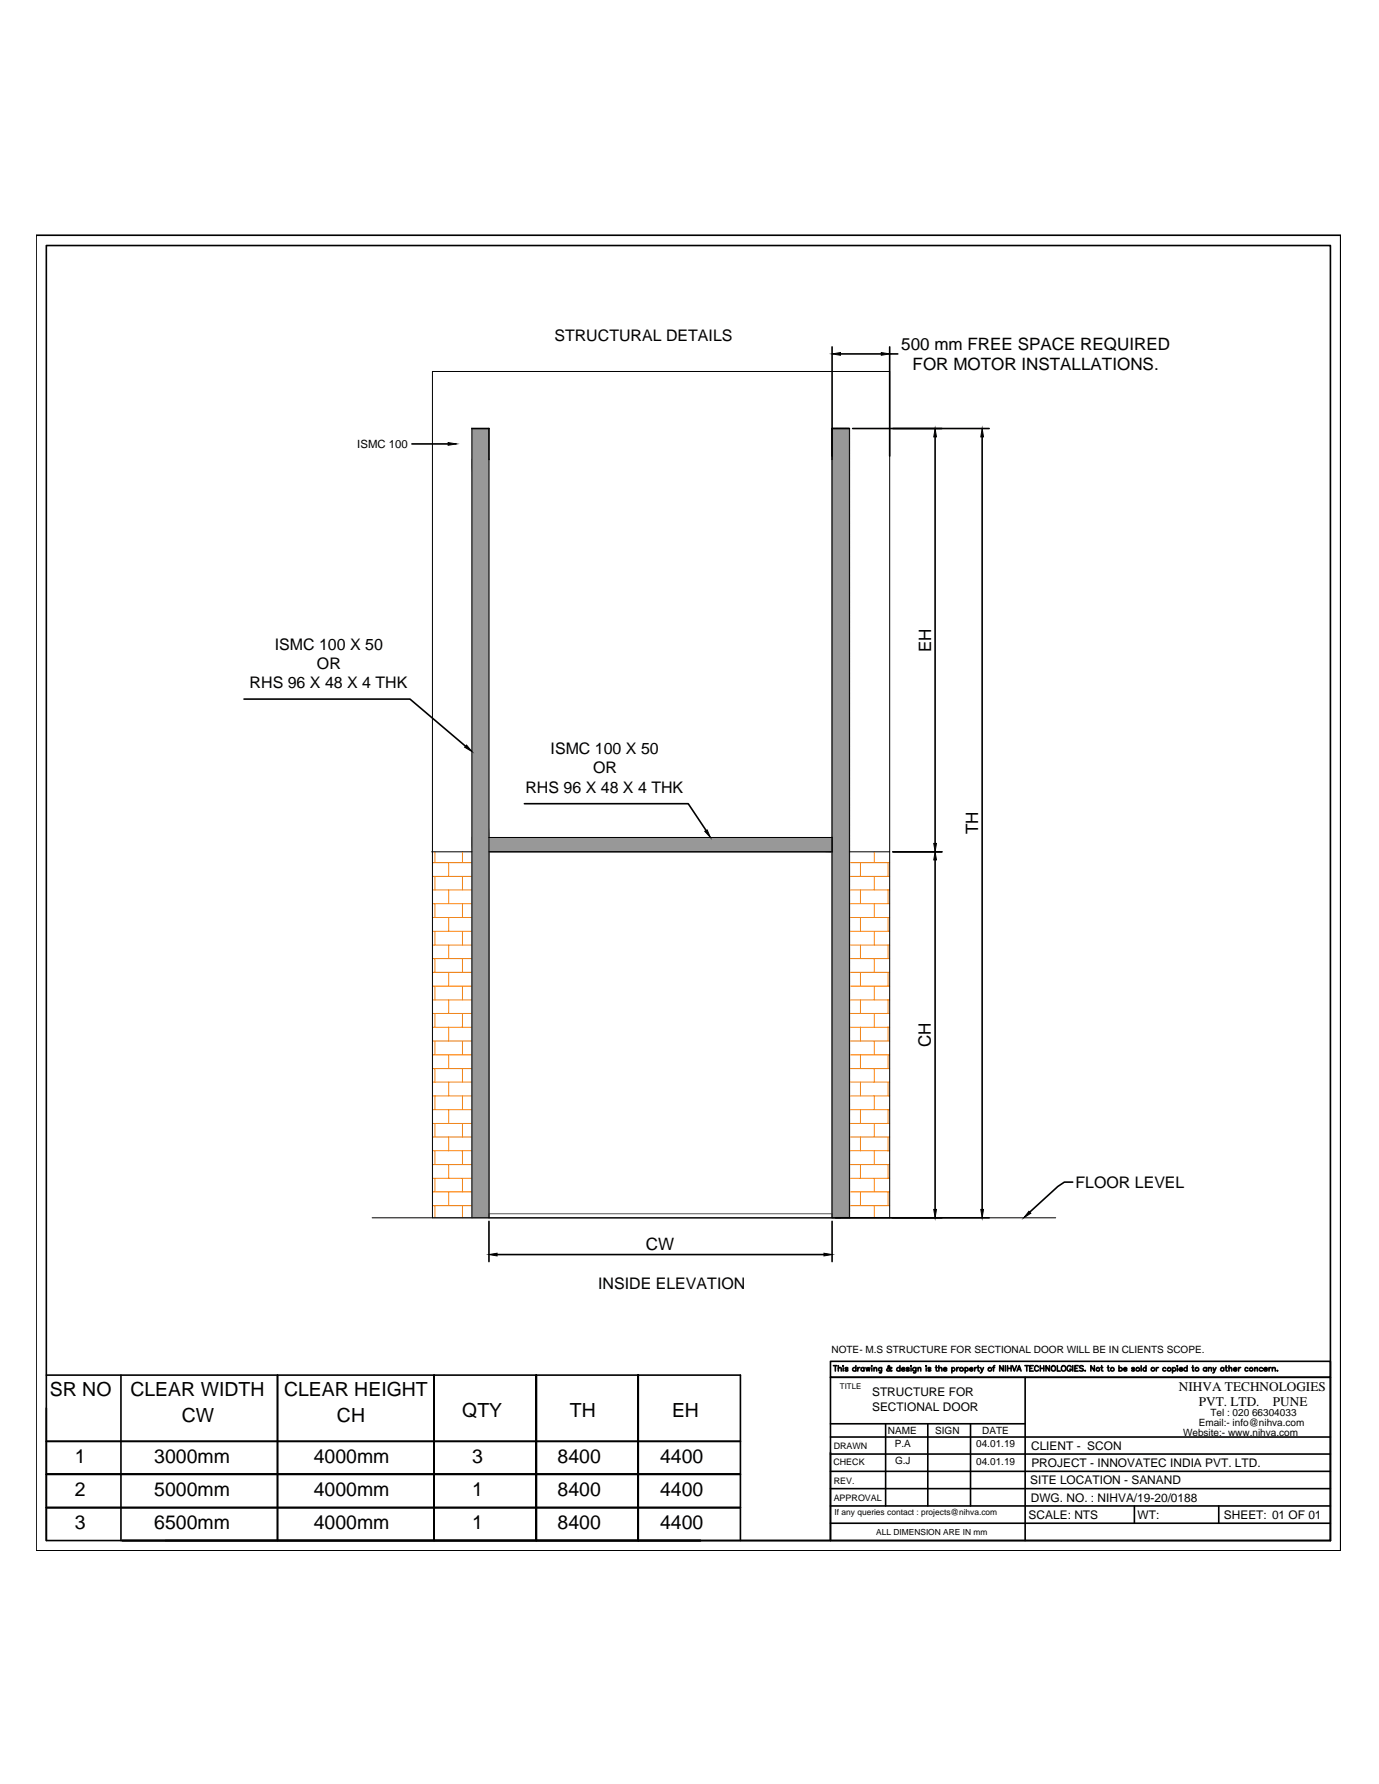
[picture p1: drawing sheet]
<svg xmlns="http://www.w3.org/2000/svg" width="216mm" height="279mm" viewBox="0 0 216 279" stroke-linecap="round" stroke-linejoin="round" font-family="sans-serif">
<defs><g id="words">
<g font-size="3">
<text x="7.8" y="218.7">SR NO</text>
<text x="20.4" y="218.7">CLEAR WIDTH</text>
<text x="44.5" y="218.7">CLEAR HEIGHT</text>
<text x="72.4" y="222">QTY</text>
<text x="89.2" y="222">TH</text>
<text x="105.2" y="222">EH</text>
<text x="28.5" y="222.7">CW</text>
<text x="52.8" y="222.7">CH</text>
<text x="11.7" y="229.2">1</text>
<text x="24.1" y="229.2">3000mm</text>
<text x="49.1" y="229.2">4000mm</text>
<text x="73.9" y="229.2">3</text>
<text x="87.3" y="229.2">8400</text>
<text x="103.3" y="229.2">4400</text>
<text x="11.7" y="234.4">2</text>
<text x="11.7" y="239.5">3</text>
<text x="24.1" y="234.4">5000mm</text>
<text x="24.1" y="239.5">6500mm</text>
<text x="49.1" y="234.4">4000mm</text>
<text x="49.1" y="239.5">4000mm</text>
<text x="73.9" y="234.4">1</text>
<text x="73.9" y="239.5">1</text>
<text x="87.3" y="234.4">8400</text>
<text x="87.3" y="239.5">8400</text>
<text x="103.3" y="234.4">4400</text>
<text x="103.3" y="239.5">4400</text>
</g>
<g font-size="2.7">
<text x="141.1" y="54.8">500 mm FREE SPACE REQUIRED</text>
<text x="142.9" y="57.9">FOR MOTOR INSTALLATIONS.</text>
<text x="145.8" y="102.1" transform="rotate(-90 145.8 102.1)">EH</text>
<text x="153.1" y="130.7" transform="rotate(-90 153.1 130.7)">TH</text>
<text x="145.7" y="164" transform="rotate(-90 145.7 164)">CH</text>
<text x="101.1" y="195.8">CW</text>
</g>
<g font-size="2.5">
<text x="86.8" y="53.4">STRUCTURAL DETAILS</text>
<text x="43" y="101.8">ISMC 100 X 50</text>
<text x="39.1" y="107.8">RHS 96 X 48 X 4 THK</text>
<text x="49.6" y="104.8">OR</text>
<text x="86.2" y="118.1">ISMC 100 X 50</text>
<text x="82.3" y="124.1">RHS 96 X 48 X 4 THK</text>
<text x="92.9" y="121.1">OR</text>
<text x="168.4" y="186">FLOOR LEVEL</text>
<text x="93.7" y="201.9">INSIDE ELEVATION</text>
</g>
<g font-size="2.1">
<text x="184.6" y="217.9">NIHVA TECHNOLOGIES</text>
<text x="187.7" y="220.2">PVT. LTD.</text>
<text x="199.3" y="220.2">PUNE</text>
</g>
<g font-size="1.9">
<text x="136.5" y="218.7">STRUCTURE FOR</text>
<text x="136.5" y="221">SECTIONAL DOOR</text>
<text x="161.4" y="227.1">CLIENT - SCON</text>
<text x="161.3" y="232.5">SITE LOCATION - SANAND</text>
<text x="161.5" y="229.8">PROJECT - INNOVATEC INDIA PVT. LTD.</text>
<text x="161.1" y="237.9">SCALE: NTS</text>
<text x="161.4" y="235.2">DWG. NO. : NIHVA/19-20/0188</text>
<text x="178.1" y="237.8">WT:</text>
<text x="191.6" y="237.9">SHEET: 01 OF 01</text>
</g>
<text font-size="1.8" x="55.9" y="70.2">ISMC 100</text>
<g font-size="1.6">
<text x="130.2" y="211.9">NOTE- M.S STRUCTURE FOR SECTIONAL DOOR WILL BE IN CLIENTS SCOPE.</text>
<text x="189.5" y="221.8">Tel : 020 66304033</text>
<text x="139" y="224.6">NAME</text>
<text x="140.1" y="226.6">P.A</text>
<text x="146.4" y="224.6">SIGN</text>
<text x="152.8" y="226.7">04.01.19</text>
<text x="153.8" y="224.6">DATE</text>
<text x="185.2" y="224.9">Website:- www.nihva.com</text>
<text x="187.7" y="223.4">Email:- info@nihva.com</text>
<text x="140.1" y="229.3">G.J</text>
<text x="152.8" y="229.4">04.01.19</text>
</g>
<g font-size="1.4">
<text x="130.5" y="227">DRAWN</text>
<text x="130.5" y="229.4">CHECK</text>
<text x="130.5" y="232.4">REV.</text>
<text x="130.5" y="235.1">APPROVAL</text>
</g>
<g font-size="1.3">
<text x="130.7" y="237.3">If any queries contact : projects@nihva.com</text>
<text x="137.2" y="240.3">ALL DIMENSION ARE IN mm</text>
</g>
<text font-size="1.2" x="131.5" y="217.6">TITLE</text>
</g></defs>
<!-- layer: 0 -->
<g fill="#989898" stroke="#989898" stroke-width=".16">
<path d="M76.6 131.2v2.2h53.7zM76.6 131.2h53.7v2.2z"/>
<path d="M73.9 67.1v4.8h2.7zM73.9 67.1h2.7v4.8z"/>
<path d="M73.9 71.9v59.3h2.7zM73.9 71.9h2.7v59.3z"/>
<path d="M73.9 131.2v59.5h2.7zM73.9 131.2h2.7v59.5z"/>
</g>
<!-- layer: at_Rect -->
<path d="M76.6 190.7v-57.3h53.7v57.3" fill="none" stroke="#000" stroke-width=".16"/>
<!-- layer: 0 -->
<path d="M76.6 190.7h53.7" fill="none" stroke="#a6a6a6" stroke-width=".16"/>
<g fill="none" stroke="#000" stroke-width=".25">
<path d="M5.6 36.8h204.3v206.1h-204.3zM7.3 38.5h201v202.8h-201zM130.3 54.3v17.6M131.6 55.4h6.4M139.3 54.3v17.1M139.3 55.4h1.3M64.5 69.5h5.7M73.9 67.1h2.7v4.8M130.3 67.1h2.7M133.5 67.1h21.4M146.4 68.4v63.7M153.8 68.4v121"/>
<path d="M38.2 109.5h26l8.7 7.4M82.1 125.9h25.7l2.7 4.2M130.3 131.2v2.2M139.8 133.4h7.7M146.4 134.7v54.7M76.6 191.3v6.3M77.8 196.5h51.2M130.3 191.3v6.3M130.8 190.7h24.1M168 185.1h-1.4l-1 .7-4.4 4M7.3 215.4h108.6v25.9M18.9 215.4v25.9"/>
<path d="M43.4 215.4v25.9M99.9 215.4v25.9zM99.9 215.4v25.9M130.5 213.9h.5M130.8 213.9v.8M131.2 214.3l.3-.1h.2v.5M131.2 213.9v.8M132 213.9v.1zM132 214.2v.5M132.7 214.3l-.1-.1h-.3v.2l.4 .1v.2l-.4-.1M134 214.3a.28 .28 0 0 0-.4 0 .28 .28 0 0 0 0 .4 .28 .28 0 0 0 .4-.1M134 213.9v.8"/>
<path d="M134.3 214.2v.5M134.6 214.2h-.2l-.1 .2M135.3 214.3a.27 .27 0 0 0-.4 0 .27 .27 0 0 0 0 .4 .27 .27 0 0 0 .4-.1M135.3 214.2v.5M135.6 214.2l.1 .5 .2-.5 .2 .5 .1-.5M136.5 213.9v.1zM136.5 214.2v.5M136.8 214.3l.2-.1h.2l.1 .5M136.8 214.2v.5M138 214.2v.8h-.3M138 214.3a.27 .27 0 0 0-.4 0 .27 .27 0 0 0 0 .4 .27 .27 0 0 0 .4-.1M139.6 214.3l-.1-.1a.41 .41 0 0 1-.2 .5 .41 .41 0 0 1-.5-.1l.1-.2 .4-.3-.1-.2-.2 .1 .1 .2 .3 .4 .1 .1 .1-.1"/>
<path d="M140.9 214.3a.28 .28 0 0 0-.4 0 .28 .28 0 0 0 0 .4 .28 .28 0 0 0 .4-.1M140.9 213.9v.8M141.2 214.4h.5a.27 .27 0 0 0-.4-.2 .27 .27 0 0 0-.1 .4 .27 .27 0 0 0 .4 .1l.1-.1M142.3 214.3l-.1-.1h-.3v.2l.4 .2-.1 .1-.3-.1M142.6 213.9v.1zM142.6 214.2v.5M143.4 214.2v.7l-.4 .1M143.4 214.3a.28 .28 0 0 0-.4 0 .28 .28 0 0 0 0 .4 .28 .28 0 0 0 .4-.1M143.7 214.3l.2-.1h.2l.1 .5M143.7 214.2v.5M145 213.9v.1zM145 214.2v.5"/>
<path d="M145.7 214.3l-.1-.1h-.3v.2l.4 .2-.1 .1-.3-.1M146.4 214.2h.3M146.6 213.9v.7l.2 .1M147 214.3l.2-.1h.2l.1 .5M147 213.9v.8M147.7 214.4h.5a.27 .27 0 0 0-.3-.2 .27 .27 0 0 0-.2 .4 .27 .27 0 0 0 .4 .1l.1-.1M149 214.3a.27 .27 0 0 1 .4 0 .27 .27 0 0 1 0 .4 .27 .27 0 0 1-.4-.1M149 214.2v.8M149.8 214.2v.5M150.1 214.2h-.2l-.1 .2M151.1 214.3a.27 .27 0 0 1 .4 0 .27 .27 0 0 1 0 .4 .27 .27 0 0 1-.4-.1M151.1 214.2v.8"/>
<path d="M151.8 214.4h.5a.23 .23 0 0 0-.2-.2 .23 .23 0 0 0-.3 .2l.1 .2 .1 .1 .3-.1M152.6 214.2v.5M152.9 214.2h-.2l-.1 .2M153 214.2h.3M153.1 213.9v.7l.2 .1M153.5 214.2l.3 .5 .2-.5M153.8 214.7l-.3 .3M155.4 214.2h.3M155.8 213.9l-.3 .2v.6M157.1 213.9v.8l-.6-.8v.8M157.4 213.9v.8M157.7 213.9v.8"/>
<path d="M157.7 214.3h.6M158.3 213.9v.8M158.5 213.9l.3 .8 .3-.8M159.2 214.7l.4-.8 .3 .8M159.4 214.5h.3M160.5 213.9h.6M160.5 215.7h-30.5v25.6M160.8 213.9v.8M161.2 214.3h.4M161.8 213.9h-.6v.8h.6M162.6 214.1a.3 .3 0 0 0-.4-.2 .3 .3 0 0 0-.2 .3v.2a.31 .31 0 0 0 .2 .3 .31 .31 0 0 0 .4-.1M162.9 214.3h.5"/>
<path d="M162.9 213.9v.8M163.4 213.9v.8M164.3 213.9v.8l-.5-.8v.8M165.5 213.9v.8h.5M167.7 214.1a.33 .33 0 0 0-.4-.2 .33 .33 0 0 0-.2 .3 .38 .38 0 0 0 .1 .5 .38 .38 0 0 0 .5-.1v-.2h-.2M168 213.9v.8M168.3 214.3h.3M168.8 213.9h-.5v.8h.5M169.6 214l-.2-.1-.4 .1 .1 .2 .5 .3v.1l-.2 .1-.4-.1M169.9 214.6h.1M171.3 213.9v.8l-.5-.8v.8M172.4 214.2h.2"/>
<path d="M172.5 213.9v.7l.2 .1M173.4 214.2h.2M173.5 213.9v.7l.2 .1M175.2 214.3a.28 .28 0 0 1 .4 0 .28 .28 0 0 1 0 .4 .28 .28 0 0 1-.4-.1M175.2 213.9v.8M176 214.4h.4a.23 .23 0 0 0-.2-.2 .23 .23 0 0 0-.2 .2l.1 .3 .3-.1M177.6 214.3l-.1-.1h-.3v.2l.3 .1 .1 .1-.1 .1-.3-.1M178.7 213.9v.8M179.4 214.3a.27 .27 0 0 0-.4 0 .27 .27 0 0 0 0 .4 .27 .27 0 0 0 .4-.1M179.4 213.9v.8M181 214.2v.5M181.4 214.2h-.2l-.2 .2"/>
<path d="M182.5 214.3a.27 .27 0 0 0-.4 0 .27 .27 0 0 0 0 .4 .27 .27 0 0 0 .4-.1M183.6 214.3a.28 .28 0 0 1 .4 0 .28 .28 0 0 1 0 .4 .28 .28 0 0 1-.4-.1M183.6 214.2v.8M184.3 213.9v.1zM184.3 214.2v.5M184.6 214.4h.5a.27 .27 0 0 0-.3-.2 .27 .27 0 0 0-.2 .4 .27 .27 0 0 0 .5 .1v-.1M185.9 214.3a.28 .28 0 0 0-.5 0 .28 .28 0 0 0 0 .4 .28 .28 0 0 0 .5-.1M185.9 213.9v.8M186.6 214.2h.3M186.7 213.9v.8h.2M188.9 214.3a.28 .28 0 0 0-.4 0 .28 .28 0 0 0 0 .4 .28 .28 0 0 0 .4-.1M188.9 214.2v.5"/>
<path d="M189.2 214.3l.2-.1h.2l.1 .5M189.2 214.2v.5M189.9 214.2l.2 .5 .3-.5M190.1 214.7l-.2 .3M191.8 214.2h.3M192 213.9v.7l.2 .1M192.4 214.3l.2-.1h.2v.5M192.4 213.9v.8M193.1 214.4h.5a.24 .24 0 0 0-.2-.2 .24 .24 0 0 0-.3 .2l.1 .2 .2 .1 .2-.1M193.9 214.2v.5M194.2 214.2h-.2l-.1 .2M195.4 214.3a.27 .27 0 0 0-.4 0 .27 .27 0 0 0 0 .4 .27 .27 0 0 0 .4-.1"/>
<path d="M196.4 214.3l.3-.1h.2v.5M196.4 214.2v.5M197.7 214.3a.28 .28 0 0 0-.4 0 .28 .28 0 0 0 0 .4 .28 .28 0 0 0 .4-.1M197.9 214.4h.5a.27 .27 0 0 0-.4-.2 .27 .27 0 0 0-.1 .4 .27 .27 0 0 0 .4 .1l.1-.1M198.7 214.2v.5M199 214.2h-.2l-.1 .2M199.2 214.3l.2-.1h.2l.1 .5M199.2 214.2v.5M200 214.6v.1zM7.3 220.5v20.8M7.3 225.7h108.6M115.9 230.9h-108.6h108.6"/>
<path d="M115.9 236.1h-108.6h108.6M130 233.1h78.3M130 230.4h78.3M130 227.7h78.3M130 225.1h78.3M130 223h30.5M130 235.9h78.3M130 238.6h78.3M138.7 223v12.9M145.3 223v12.9M151.9 223v12.9M177.6 235.9v2.7"/>
<path d="M190.8 235.9v2.7M25.9 241.3h182.4M68 241.3v-25.9v25.9M84 241.3v-25.9v25.9M109.7 241.3h-90.6h90.6M160.5 241.3v-25.6h47.8h-78.3v-2.5h78.3v28.1"/>
<circle cx="150.5" cy="214.5" r=".29"/>
<circle cx="155" cy="214.5" r=".29"/>
<circle cx="164.9" cy="214.3" r=".4"/>
<circle cx="166.5" cy="214.3" r=".41"/>
<circle cx="171.9" cy="214.5" r=".28"/>
<circle cx="174.2" cy="214.5" r=".29"/>
<circle cx="178.1" cy="214.5" r=".29"/>
<circle cx="180.5" cy="214.5" r=".29"/>
<circle cx="183" cy="214.5" r=".29"/>
<circle cx="187.4" cy="214.5" r=".29"/>
<circle cx="191.4" cy="214.5" r=".29"/>
<circle cx="195.9" cy="214.5" r=".28"/>
</g>
<g fill="#000" stroke="#000" stroke-width=".16">
<path d="M130.3 55.4l1.3-.2v.4zM138 55.2l1.3 .2-1.3 .2zM70.2 69.3l1.3 .2-1.3 .2zM146.4 67.1l.2 1.3h-.4zM153.8 67.1l.2 1.3h-.4zM73 116.7l.9 1-1.2-.7zM110.3 130.2l.4-.2 .5 1.2zM146.4 133.4l.2 1.3h-.4zM146.2 132.1h.4l-.2 1.3zM76.6 196.5l1.2-.2v.4zM129 196.3l1.3 .2-1.3 .2zM146.2 189.4h.4l-.2 1.3z"/>
<path d="M153.6 189.4h.4l-.2 1.3zM161.1 189.7l.3 .3-1.1 .7z"/>
</g>
<g fill="none" stroke="#ff7f00" stroke-width=".16">
<path d="M67.7 135.1h6.2M67.7 137.3h6.2M67.7 139.4h6.2M68.1 133.4v1.7M68.1 137.3v2.1M70.2 135.1v2.2M70.2 139.4v2.1M72.4 133.4v1.7M72.4 137.3v2.1M133 135.1h6.3M133 137.3h6.3M133 139.4h6.3"/>
<path d="M134.7 135.1v2.2M134.7 139.4v2.1M136.9 133.4v1.7M136.9 137.3v2.1M139 135.1v2.2M139 139.4v2.1M67.7 141.5h6.2M67.7 143.7h6.2M67.7 145.9h6.2M67.7 148h6.2M67.7 150.1h6.2M67.7 152.3h6.2"/>
<path d="M67.7 154.4h6.2M67.7 156.6h6.2M67.7 158.7h6.2M68.1 141.5v2.2M68.1 145.9v2.1M68.1 150.1v2.2M68.1 154.4v2.2M68.1 158.7v2.2M70.2 143.7v2.2M70.2 148v2.1M70.2 152.3v2.1M70.2 156.6v2.1"/>
<path d="M72.4 141.5v2.2M72.4 145.9v2.1M72.4 150.1v2.2M72.4 154.4v2.2M72.4 158.7v2.2M133 141.5h6.3M133 143.7h6.3M133 145.9h6.3M133 148h6.3M133 150.1h6.3M133 152.3h6.3M133 154.4h6.3"/>
<path d="M133 156.6h6.3M133 158.7h6.3M134.7 143.7v2.2M134.7 148v2.1M134.7 152.3v2.1M134.7 156.6v2.1M136.9 141.5v2.2M136.9 145.9v2.1M136.9 150.1v2.2M136.9 154.4v2.2M136.9 158.7v2.2M139 143.7v2.2"/>
<path d="M139 148v2.1M139 152.3v2.1M139 156.6v2.1M67.7 160.9h6.2M67.7 163h6.2M67.7 165.2h6.2M67.7 167.4h6.2M67.7 169.5h6.2M67.7 171.6h6.2M67.7 173.8h6.2M67.7 176h6.2M67.7 178.1h6.2"/>
<path d="M68.1 163v2.2M68.1 167.4v2.1M68.1 171.6v2.2M68.1 176v2.1M70.2 160.9v2.1M70.2 165.2v2.2M70.2 169.5v2.1M70.2 173.8v2.2M70.2 178.1v2.1M72.4 163v2.2M72.4 167.4v2.1M72.4 171.6v2.2"/>
<path d="M72.4 176v2.1M133 160.9h6.3M133 163h6.3M133 165.2h6.3M133 167.4h6.3M133 169.5h6.3M133 171.6h6.3M133 173.8h6.3M133 176h6.3M133 178.1h6.3M134.7 160.9v2.1M134.7 165.2v2.2"/>
<path d="M134.7 169.5v2.1M134.7 173.8v2.2M134.7 178.1v2.1M136.9 163v2.2M136.9 167.4v2.1M136.9 171.6v2.2M136.9 176v2.1M139 160.9v2.1M139 165.2v2.2M139 169.5v2.1M139 173.8v2.2M139 178.1v2.1"/>
<path d="M67.7 180.2h6.2M67.7 182.4h6.2M67.7 184.5h6.2M67.7 186.7h6.2M67.7 188.8h6.2M68.1 180.2v2.2M68.1 184.5v2.2M68.1 188.8v1.9M70.2 182.4v2.1M70.2 186.7v2.1M72.4 180.2v2.2M72.4 184.5v2.2"/>
<path d="M72.4 188.8v1.9M133 180.2h6.3M133 182.4h6.3M133 184.5h6.3M133 186.7h6.3M133 188.8h6.3M134.7 182.4v2.1M134.7 186.7v2.1M136.9 180.2v2.2M136.9 184.5v2.2M136.9 188.8v1.9M139 182.4v2.1"/>
<path d="M139 186.7v2.1"/>
</g>
<g fill="none" stroke="#989898" stroke-width=".25">
<path d="M130.3 67.7l.6-.6-.6 .6M130.3 67.8l.7-.7-.7 .7M130.3 68l.8-.9-.8 .9M130.3 68.1l.9-1-.9 1M130.3 68.2l1.1-1.1-1.1 1.1M130.3 68.3l1.2-1.2-1.2 1.2M130.3 68.5l1.3-1.4-1.3 1.4M130.3 68.6l1.5-1.5-1.5 1.5M130.3 68.7l1.6-1.6-1.6 1.6M130.3 68.8l1.7-1.7-1.7 1.7M130.3 69l1.8-1.9-1.8 1.9M130.3 69.1l2-2-2 2"/>
<path d="M130.3 69.2l2.1-2.1-2.1 2.1M130.3 69.4l2.2-2.3-2.2 2.3M130.3 69.5l2.3-2.4-2.3 2.4M130.3 69.6l2.5-2.5-2.5 2.5M130.3 69.7l2.6-2.6-2.6 2.6M130.3 70.2l2.7-2.6-2.7 2.7M130.3 70.4l2.7-2.7-2.7 2.7M130.3 70.5l2.7-2.7-2.7 2.7M130.3 70.6l2.7-2.6-2.7 2.7M130.3 70.8l2.7-2.7-2.7 2.7M130.3 70.9l2.7-2.7-2.7 2.7M130.3 71l2.7-2.7-2.7 2.7"/>
<path d="M130.3 71.1l2.7-2.6-2.7 2.7M130.3 71.3l2.7-2.7-2.7 2.7M130.3 71.4l2.7-2.7-2.7 2.7M130.3 71.5l2.7-2.7-2.7 2.8M130.3 71.6l2.7-2.6-2.7 2.7M130.3 71.8l2.7-2.7-2.7 2.7M130.3 71.9l2.7-2.7-2.7 2.7M130.3 72l2.7-2.6-2.7 2.7M130.3 72.2l2.7-2.7-2.7 2.7M130.3 72.3l2.7-2.7-2.7 2.7M130.3 72.4l2.7-2.7-2.7 2.7M130.3 72.5l2.7-2.6-2.7 2.7"/>
<path d="M130.3 72.7l2.7-2.7-2.7 2.7M130.3 72.8l2.7-2.7-2.7 2.7M130.3 72.9l2.7-2.7-2.7 2.8M130.3 73l2.7-2.6-2.7 2.7M130.3 73.2l2.7-2.7-2.7 2.7M130.3 73.3l2.7-2.7-2.7 2.7M130.3 73.4l2.7-2.6-2.7 2.7M130.3 73.5l2.7-2.6-2.7 2.7M130.3 74.1l2.7-2.6-2.7 2.7M130.3 74.3l2.7-2.7-2.7 2.7M130.3 74.4l2.7-2.7-2.7 2.7M130.3 74.5l2.7-2.6-2.7 2.7"/>
<path d="M130.3 74.6l2.7-2.6-2.7 2.7M130.3 74.8l2.7-2.7-2.7 2.7M130.3 74.9l2.7-2.7-2.7 2.7M130.3 75l2.7-2.6-2.7 2.7M130.3 75.2l2.7-2.7-2.7 2.7M130.3 75.3l2.7-2.7-2.7 2.7M130.3 75.4l2.7-2.7-2.7 2.8M130.3 75.5l2.7-2.6-2.7 2.7M130.3 75.7l2.7-2.7-2.7 2.7M130.3 75.8l2.7-2.7-2.7 2.7M130.3 75.9l2.7-2.6-2.7 2.7M130.3 76l2.7-2.6-2.7 2.7"/>
<path d="M130.3 76.2l2.7-2.7-2.7 2.7M130.3 76.3l2.7-2.7-2.7 2.7M130.3 76.4l2.7-2.6-2.7 2.7M130.3 76.6l2.7-2.7-2.7 2.7M130.3 76.7l2.7-2.7-2.7 2.7M130.3 76.8l2.7-2.7-2.7 2.7M130.3 76.9l2.7-2.6-2.7 2.7M130.3 77.1l2.7-2.7-2.7 2.7M130.3 77.2l2.7-2.7-2.7 2.7M130.3 77.3l2.7-2.7-2.7 2.8M130.3 77.4l2.7-2.6-2.7 2.7M130.3 77.6l2.7-2.7-2.7 2.7"/>
<path d="M130.3 78.2l2.7-2.7-2.7 2.7M130.3 78.3l2.7-2.7-2.7 2.7M130.3 78.4l2.7-2.7-2.7 2.8M130.3 78.5l2.7-2.6-2.7 2.7M130.3 78.7l2.7-2.7-2.7 2.7M130.3 78.8l2.7-2.7-2.7 2.7M130.3 78.9l2.7-2.6-2.7 2.7M130.3 79.1l2.7-2.7-2.7 2.7M130.3 79.2l2.7-2.7-2.7 2.7M130.3 79.3l2.7-2.7-2.7 2.7M130.3 79.4l2.7-2.6-2.7 2.7M130.3 79.6l2.7-2.7-2.7 2.7"/>
<path d="M130.3 79.7l2.7-2.7-2.7 2.7M130.3 79.8l2.7-2.7-2.7 2.8M130.3 79.9l2.7-2.6-2.7 2.7M130.3 67.1v.1M130.4 67.1l-.1 .1M130.4 67.1l-.1 .2M130.5 67.1l-.2 .3M130.6 67.1l-.3 .3M130.6 67.1l-.3 .4M130.7 67.1l-.4 .4M130.7 67.1l-.4 .5M130.8 67.1l-.5 .6"/>
<path d="M131 67.1l-.7 .7M131 67.1l-.7 .8M131.1 67.1l-.8 .8M131.2 67.1l-.9 .9M131.3 67.1l-1 1.1M131.4 67.1l-1.1 1.2M131.5 67.1l-1.2 1.2M131.5 67.1l-1.2 1.3M131.6 67.1l-1.3 1.3M131.7 67.1l-1.4 1.4M131.7 67.1l-1.4 1.5M131.8 67.1l-1.5 1.6"/>
<path d="M131.9 67.1l-1.6 1.7M132 67.1l-1.7 1.7M132.1 67.1l-1.8 1.8M132.2 67.1l-1.9 2M132.3 67.1l-2 2M132.3 67.1l-2 2.1M132.4 67.1l-2.1 2.2M132.5 67.1l-2.2 2.2M132.6 67.1l-2.3 2.3M132.7 67.1l-2.4 2.4M132.7 67.1l-2.4 2.5M132.8 67.1l-2.5 2.6"/>
<path d="M132.9 67.1l-2.6 2.6M132.9 67.1l-2.6 2.7M133 67.1l-2.7 2.7 2.7-2.6M133 67.3l-2.7 2.6M133 67.4l-2.7 2.6M133 67.5l-2.7 2.7M133 67.6l-2.7 2.7 2.7-2.6M133 67.7l-2.7 2.8 2.7-2.7M133 67.9l-2.7 2.7 2.7-2.7M133 68l-2.7 2.7 2.7-2.7M133 68.1l-2.7 2.7 2.7-2.6M133 68.3l-2.7 2.7 2.7-2.7"/>
<path d="M133 68.4l-2.7 2.7 2.7-2.7M133 68.5l-2.7 2.7 2.7-2.6M133 68.6l-2.7 2.7 2.7-2.6M133 68.8l-2.7 2.7 2.7-2.7M133 68.9l-2.7 2.7 2.7-2.7M133 69l-2.7 2.7 2.7-2.6M133 69.1l-2.7 2.8 2.7-2.7M133 69.3l-2.7 2.7 2.7-2.7M133 69.4l-2.7 2.7 2.7-2.7M133 69.5l-2.7 2.7 2.7-2.6M133 69.7l-2.7 2.7 2.7-2.7M133 69.8l-2.7 2.7 2.7-2.7"/>
<path d="M133 69.9l-2.7 2.7 2.7-2.7M133 70l-2.7 2.7 2.7-2.6M133 70.2l-2.7 2.7 2.7-2.7M133 70.3l-2.7 2.7 2.7-2.7M133 70.4l-2.7 2.7 2.7-2.6M133 70.5l-2.7 2.8 2.7-2.7M133 70.7l-2.7 2.7 2.7-2.7M133 70.8l-2.7 2.7 2.7-2.7M133 70.9l-2.7 2.7 2.7-2.6M133 71l-2.7 2.7M133 71.2l-2.7 2.6M133 71.3l-2.7 2.6"/>
<path d="M133 71.4l-2.7 2.7M133 71.5l-2.7 2.7 2.7-2.6M133 71.6l-2.7 2.8 2.7-2.7M133 71.8l-2.7 2.7 2.7-2.7M133 71.9l-2.7 2.7 2.7-2.7M133 72l-2.7 2.7 2.7-2.6M133 72.2l-2.7 2.7 2.7-2.7M133 72.3l-2.7 2.7 2.7-2.7M133 72.4l-2.7 2.7 2.7-2.7M133 72.5l-2.7 2.7 2.7-2.6M133 72.7l-2.7 2.7 2.7-2.7M133 72.8l-2.7 2.7 2.7-2.7"/>
<path d="M133 72.9l-2.7 2.7 2.7-2.6M133 73l-2.7 2.7 2.7-2.6M133 73.2l-2.7 2.7 2.7-2.7M133 73.3l-2.7 2.7 2.7-2.7M133 73.4l-2.7 2.7 2.7-2.6M133 73.5l-2.7 2.8 2.7-2.7M133 73.7l-2.7 2.7 2.7-2.7M133 73.8l-2.7 2.7 2.7-2.7M133 73.9l-2.7 2.7 2.7-2.6M133 74.1l-2.7 2.7 2.7-2.7M133 74.2l-2.7 2.7 2.7-2.7M133 74.3l-2.7 2.7 2.7-2.6"/>
<path d="M133 74.4l-2.7 2.7 2.7-2.6M133 74.6l-2.7 2.7 2.7-2.7M133 74.7l-2.7 2.7 2.7-2.7M133 74.8l-2.7 2.7 2.7-2.6M133 74.9l-2.7 2.8 2.7-2.7M133 75.1l-2.7 2.6M133 75.2l-2.7 2.6M133 75.3l-2.7 2.6M133 75.5l-2.7 2.6M133 75.5l-2.7 2.7 2.7-2.6M133 75.7l-2.7 2.7 2.7-2.7M133 75.8l-2.7 2.7 2.7-2.7"/>
<path d="M133 75.9l-2.7 2.7 2.7-2.6M133 76l-2.7 2.8 2.7-2.7M133 76.2l-2.7 2.7 2.7-2.7M133 76.3l-2.7 2.7 2.7-2.7M133 76.4l-2.7 2.7 2.7-2.6M133 76.6l-2.7 2.7 2.7-2.7M133 76.7l-2.7 2.7 2.7-2.7M133 76.8l-2.7 2.7 2.7-2.7M133 76.9l-2.7 2.7 2.7-2.6M133 77.1l-2.7 2.7 2.7-2.7M133 77.2l-2.7 2.7 2.7-2.7M133 77.3l-2.7 2.7 2.7-2.6"/>
<path d="M133 77.4l-2.7 2.8 2.7-2.7M133 77.6l-2.7 2.7 2.7-2.7M133 77.7l-2.7 2.7 2.7-2.7M133 77.8l-2.7 2.7 2.7-2.6M133 77.9l-2.7 2.8 2.7-2.7M133 78.1l-2.7 2.7 2.7-2.7M133 78.2l-2.7 2.7 2.7-2.7M133 78.3l-2.7 2.7 2.7-2.6M133 78.5l-2.7 2.7 2.7-2.7M133 78.6l-2.7 2.7 2.7-2.7M133 78.7l-2.7 2.7 2.7-2.6M133 78.8l-2.7 2.7 2.7-2.6"/>
<path d="M133 79l-2.7 2.6M133 79.1l-2.7 2.6M133 79.2l-2.7 2.6M133 79.3l-2.7 2.7M133 79.5l-2.7 2.6M133 79.6l-2.7 2.7 2.7-2.7M133 79.7l-2.7 2.7 2.7-2.7M133 79.8l-2.7 2.7 2.7-2.6M133 79.9l-2.7 2.7 2.7-2.6M133 67.2l-2.7 2.7M133 67.3l-2.7 2.7M133 67.5l-2.7 2.6"/>
<path d="M133 71.1l-2.7 2.7M133 71.2l-2.7 2.7M133 71.3l-2.7 2.7M133 75.1l-2.7 2.7M133 75.2l-2.7 2.7M133 75.4l-2.7 2.6M133 79l-2.7 2.7M133 79.1l-2.7 2.7M133 79.3l-2.7 2.6M133 79.4l-2.7 2.7M130.3 80.1l2.7-2.7-2.7 2.7M130.3 80.2l2.7-2.7-2.7 2.7"/>
<path d="M130.3 80.3l2.7-2.6-2.7 2.7M130.3 80.4l2.7-2.6-2.7 2.7M130.3 80.6l2.7-2.7-2.7 2.7M130.3 80.7l2.7-2.7-2.7 2.7M130.3 80.8l2.7-2.6-2.7 2.7M130.3 81l2.7-2.7-2.7 2.7M130.3 81.1l2.7-2.7-2.7 2.7M130.3 81.2l2.7-2.7-2.7 2.8M130.3 81.3l2.7-2.6-2.7 2.7M130.3 81.5l2.7-2.7-2.7 2.7M130.3 82.2l2.7-2.7-2.7 2.7M130.3 82.3l2.7-2.7-2.7 2.8"/>
<path d="M130.3 82.4l2.7-2.6-2.7 2.7M130.3 82.6l2.7-2.7-2.7 2.7M130.3 82.7l2.7-2.7-2.7 2.7M130.3 82.8l2.7-2.6-2.7 2.7M130.3 82.9l2.7-2.6-2.7 2.7M130.3 83.1l2.7-2.7-2.7 2.7M130.3 83.2l2.7-2.7-2.7 2.7M130.3 83.3l2.7-2.6-2.7 2.7M130.3 83.5l2.7-2.7-2.7 2.7M130.3 83.6l2.7-2.7-2.7 2.7M130.3 83.7l2.7-2.7-2.7 2.7M130.3 83.8l2.7-2.6-2.7 2.7"/>
<path d="M130.3 84l2.7-2.7-2.7 2.7M130.3 84.1l2.7-2.7-2.7 2.7M130.3 84.2l2.7-2.7-2.7 2.8M130.3 84.3l2.7-2.6-2.7 2.7M130.3 84.5l2.7-2.7-2.7 2.7M130.3 84.6l2.7-2.7-2.7 2.7M130.3 84.7l2.7-2.6-2.7 2.7M130.3 84.9l2.7-2.7-2.7 2.7M130.3 85l2.7-2.7-2.7 2.7M130.3 85.1l2.7-2.7-2.7 2.7M130.3 85.2l2.7-2.6-2.7 2.7M130.3 85.4l2.7-2.7-2.7 2.7"/>
<path d="M130.3 85.5l2.7-2.7-2.7 2.7M130.3 86.1l2.7-2.7-2.7 2.7M130.3 86.2l2.7-2.7-2.7 2.7M130.3 86.3l2.7-2.6-2.7 2.7M130.3 86.5l2.7-2.7-2.7 2.7M130.3 86.6l2.7-2.7-2.7 2.7M130.3 86.7l2.7-2.7-2.7 2.8M130.3 86.8l2.7-2.6-2.7 2.7M130.3 87l2.7-2.7-2.7 2.7M130.3 87.1l2.7-2.7-2.7 2.7M130.3 87.2l2.7-2.6-2.7 2.7M130.3 87.3l2.7-2.6-2.7 2.7"/>
<path d="M130.3 87.5l2.7-2.7-2.7 2.7M130.3 87.6l2.7-2.7-2.7 2.7M130.3 87.7l2.7-2.6-2.7 2.7M130.3 87.9l2.7-2.7-2.7 2.7M130.3 88l2.7-2.7-2.7 2.7M130.3 88.1l2.7-2.7-2.7 2.8M130.3 88.2l2.7-2.6-2.7 2.7M130.3 88.4l2.7-2.7-2.7 2.7M130.3 88.5l2.7-2.7-2.7 2.7M130.3 88.6l2.7-2.6-2.7 2.7M130.3 88.7l2.7-2.6-2.7 2.7M130.3 88.9l2.7-2.7-2.7 2.7"/>
<path d="M130.3 89l2.7-2.7-2.7 2.7M130.3 89.1l2.7-2.6-2.7 2.7M130.3 89.3l2.7-2.7-2.7 2.7M130.3 89.4l2.7-2.7-2.7 2.7M130.3 89.5l2.7-2.7-2.7 2.7M130.3 90.1l2.7-2.7-2.7 2.7M130.3 90.2l2.7-2.6-2.7 2.7M130.3 90.4l2.7-2.7-2.7 2.7M130.3 90.5l2.7-2.7-2.7 2.7M130.3 90.6l2.7-2.7-2.7 2.7M130.3 90.7l2.7-2.6-2.7 2.7M130.3 90.9l2.7-2.7-2.7 2.7"/>
<path d="M130.3 91l2.7-2.7-2.7 2.7M130.3 91.1l2.7-2.7-2.7 2.8M130.3 91.2l2.7-2.6-2.7 2.7M130.3 91.4l2.7-2.7-2.7 2.7M130.3 91.5l2.7-2.7-2.7 2.7M130.3 91.6l2.7-2.6-2.7 2.7M130.3 91.8l2.7-2.7-2.7 2.7M130.3 91.9l2.7-2.7-2.7 2.7M130.3 92l2.7-2.7-2.7 2.7M130.3 92.1l2.7-2.6-2.7 2.7M130.3 92.3l2.7-2.7-2.7 2.7M130.3 92.4l2.7-2.7-2.7 2.7"/>
<path d="M130.3 92.5l2.7-2.7-2.7 2.8M130.3 92.6l2.7-2.6-2.7 2.7M130.3 92.8l2.7-2.7-2.7 2.7M130.3 92.9l2.7-2.7-2.7 2.7M130.3 93l2.7-2.6-2.7 2.7M130.3 93.1l2.7-2.6-2.7 2.7M130.3 93.3l2.7-2.7-2.7 2.7M130.3 93.4l2.7-2.7-2.7 2.7M130.3 94.1l2.7-2.6-2.7 2.7M130.3 94.2l2.7-2.6-2.7 2.7M130.3 94.4l2.7-2.7-2.7 2.7M130.3 94.5l2.7-2.7-2.7 2.7"/>
<path d="M130.3 94.6l2.7-2.6-2.7 2.7M130.3 94.8l2.7-2.7-2.7 2.7M130.3 94.9l2.7-2.7-2.7 2.7M130.3 95l2.7-2.7-2.7 2.8M130.3 95.1l2.7-2.6-2.7 2.7M130.3 95.3l2.7-2.7-2.7 2.7M130.3 95.4l2.7-2.7-2.7 2.7M130.3 95.5l2.7-2.6-2.7 2.7M130.3 95.6l2.7-2.6-2.7 2.7M130.3 95.8l2.7-2.7-2.7 2.7M130.3 95.9l2.7-2.7-2.7 2.7M130.3 96l2.7-2.6-2.7 2.7"/>
<path d="M130.3 96.2l2.7-2.7-2.7 2.7M130.3 96.3l2.7-2.7-2.7 2.7M130.3 96.4l2.7-2.7-2.7 2.7M130.3 96.5l2.7-2.6-2.7 2.7M130.3 96.7l2.7-2.7-2.7 2.7M130.3 96.8l2.7-2.7-2.7 2.7M130.3 96.9l2.7-2.7-2.7 2.8M130.3 97l2.7-2.6-2.7 2.7M130.3 97.2l2.7-2.7-2.7 2.7M130.3 97.3l2.7-2.7-2.7 2.7M130.3 97.4l2.7-2.6-2.7 2.7M130.3 98l2.7-2.7-2.7 2.8"/>
<path d="M130.3 98.1l2.7-2.6-2.7 2.7M130.3 98.3l2.7-2.7-2.7 2.7M130.3 98.4l2.7-2.7-2.7 2.7M130.3 98.5l2.7-2.6-2.7 2.7M130.3 98.7l2.7-2.7-2.7 2.7M130.3 98.8l2.7-2.7-2.7 2.7M130.3 98.9l2.7-2.7-2.7 2.7M130.3 99l2.7-2.6-2.7 2.7M130.3 99.2l2.7-2.7-2.7 2.7M130.3 99.3l2.7-2.7-2.7 2.7M130.3 99.4l2.7-2.7-2.7 2.8M130.3 99.5l2.7-2.6-2.7 2.7"/>
<path d="M130.3 99.7l2.7-2.7-2.7 2.7M130.3 99.8l2.7-2.7-2.7 2.7M130.3 99.9l2.7-2.6-2.7 2.7M133 80.1l-2.7 2.7 2.7-2.7M133 80.2l-2.7 2.7 2.7-2.7M133 80.3l-2.7 2.7 2.7-2.6M133 80.4l-2.7 2.8 2.7-2.7M133 80.6l-2.7 2.7 2.7-2.7M133 80.7l-2.7 2.7 2.7-2.7M133 80.8l-2.7 2.7 2.7-2.6M133 81l-2.7 2.7 2.7-2.7M133 81.1l-2.7 2.7 2.7-2.7"/>
<path d="M133 81.2l-2.7 2.7 2.7-2.6M133 81.3l-2.7 2.7 2.7-2.6M133 81.5l-2.7 2.7 2.7-2.7M133 81.6l-2.7 2.7 2.7-2.7M133 81.7l-2.7 2.7 2.7-2.6M133 81.8l-2.7 2.8 2.7-2.7M133 82l-2.7 2.7 2.7-2.7M133 82.1l-2.7 2.7 2.7-2.7M133 82.2l-2.7 2.7 2.7-2.6M133 82.4l-2.7 2.7 2.7-2.7M133 82.5l-2.7 2.7 2.7-2.7M133 82.6l-2.7 2.7 2.7-2.7"/>
<path d="M133 82.7l-2.7 2.7 2.7-2.6M133 82.9l-2.7 2.7 2.7-2.7M133 83l-2.7 2.6M133 83.1l-2.7 2.6M133 83.2l-2.7 2.7M133 83.4l-2.7 2.6M133 83.5l-2.7 2.7 2.7-2.7M133 83.6l-2.7 2.7 2.7-2.7M133 83.7l-2.7 2.7 2.7-2.7M133 83.8l-2.7 2.7 2.7-2.6M133 84l-2.7 2.7 2.7-2.7M133 84.1l-2.7 2.7 2.7-2.7"/>
<path d="M133 84.2l-2.7 2.7 2.7-2.6M133 84.3l-2.7 2.8 2.7-2.7M133 84.5l-2.7 2.7 2.7-2.7M133 84.6l-2.7 2.7 2.7-2.7M133 84.7l-2.7 2.7 2.7-2.6M133 84.9l-2.7 2.7 2.7-2.7M133 85l-2.7 2.7 2.7-2.7M133 85.1l-2.7 2.7 2.7-2.7M133 85.2l-2.7 2.7 2.7-2.6M133 85.4l-2.7 2.7 2.7-2.7M133 85.5l-2.7 2.7 2.7-2.7M133 85.6l-2.7 2.7 2.7-2.6"/>
<path d="M133 85.7l-2.7 2.7 2.7-2.6M133 85.9l-2.7 2.7 2.7-2.7M133 86l-2.7 2.7 2.7-2.7M133 86.1l-2.7 2.7 2.7-2.6M133 86.2l-2.7 2.8 2.7-2.7M133 86.4l-2.7 2.7 2.7-2.7M133 86.5l-2.7 2.7 2.7-2.7M133 86.6l-2.7 2.7 2.7-2.6M133 86.8l-2.7 2.7 2.7-2.7M133 86.9l-2.7 2.7 2.7-2.7M133 87l-2.7 2.6M133 87.1l-2.7 2.7"/>
<path d="M133 87.3l-2.7 2.6M133 87.4l-2.7 2.6M133 87.5l-2.7 2.7 2.7-2.7M133 87.6l-2.7 2.7 2.7-2.7M133 87.7l-2.7 2.7 2.7-2.6M133 87.9l-2.7 2.7 2.7-2.7M133 88l-2.7 2.7 2.7-2.7M133 88.1l-2.7 2.7 2.7-2.6M133 88.2l-2.7 2.7 2.7-2.6M133 88.4l-2.7 2.7 2.7-2.7M133 88.5l-2.7 2.7 2.7-2.7M133 88.6l-2.7 2.7 2.7-2.6"/>
<path d="M133 88.7l-2.7 2.8 2.7-2.7M133 88.9l-2.7 2.7 2.7-2.7M133 89l-2.7 2.7 2.7-2.7M133 89.1l-2.7 2.7 2.7-2.6M133 89.3l-2.7 2.7 2.7-2.7M133 89.4l-2.7 2.7 2.7-2.7M133 89.5l-2.7 2.7 2.7-2.7M133 89.6l-2.7 2.7 2.7-2.6M133 89.8l-2.7 2.7 2.7-2.7M133 89.9l-2.7 2.7 2.7-2.7M133 90l-2.7 2.7 2.7-2.6M133 90.1l-2.7 2.8 2.7-2.7"/>
<path d="M133 90.3l-2.7 2.7 2.7-2.7M133 90.4l-2.7 2.7 2.7-2.7M133 90.5l-2.7 2.7 2.7-2.6M133 90.6l-2.7 2.8 2.7-2.7M133 90.8l-2.7 2.7 2.7-2.7M133 90.9l-2.7 2.6M133 91l-2.7 2.7M133 91.2l-2.7 2.6M133 91.3l-2.7 2.6M133 91.4l-2.7 2.6M133 91.5l-2.7 2.7 2.7-2.7M133 91.6l-2.7 2.7 2.7-2.6"/>
<path d="M133 91.8l-2.7 2.7 2.7-2.7M133 91.9l-2.7 2.7 2.7-2.7M133 92l-2.7 2.7 2.7-2.7M133 92.1l-2.7 2.7 2.7-2.6M133 92.3l-2.7 2.7 2.7-2.7M133 92.4l-2.7 2.7 2.7-2.7M133 92.5l-2.7 2.7 2.7-2.6M133 92.6l-2.7 2.7 2.7-2.6M133 92.8l-2.7 2.7 2.7-2.7M133 92.9l-2.7 2.7 2.7-2.7M133 93l-2.7 2.7 2.7-2.6M133 93.1l-2.7 2.8 2.7-2.7"/>
<path d="M133 93.3l-2.7 2.7 2.7-2.7M133 93.4l-2.7 2.7 2.7-2.7M133 93.5l-2.7 2.7 2.7-2.6M133 93.7l-2.7 2.7 2.7-2.7M133 93.8l-2.7 2.7 2.7-2.7M133 93.9l-2.7 2.7 2.7-2.6M133 94l-2.7 2.7 2.7-2.6M133 94.2l-2.7 2.7 2.7-2.7M133 94.3l-2.7 2.7 2.7-2.7M133 94.4l-2.7 2.7 2.7-2.6M133 94.5l-2.7 2.8 2.7-2.7M133 94.7l-2.7 2.7 2.7-2.7"/>
<path d="M133 94.8l-2.7 2.7 2.7-2.7M133 94.9l-2.7 2.7M133 95.1l-2.7 2.6M133 95.2l-2.7 2.6M133 95.3l-2.7 2.6M133 95.4l-2.7 2.7 2.7-2.7M133 95.5l-2.7 2.7 2.7-2.6M133 95.6l-2.7 2.8 2.7-2.7M133 95.8l-2.7 2.7 2.7-2.7M133 95.9l-2.7 2.7 2.7-2.7M133 96l-2.7 2.7 2.7-2.6M133 96.2l-2.7 2.7 2.7-2.7"/>
<path d="M133 96.3l-2.7 2.7 2.7-2.7M133 96.4l-2.7 2.7 2.7-2.7M133 96.5l-2.7 2.7 2.7-2.6M133 96.7l-2.7 2.7 2.7-2.7M133 96.8l-2.7 2.7 2.7-2.7M133 96.9l-2.7 2.7 2.7-2.6M133 97l-2.7 2.8 2.7-2.7M133 97.2l-2.7 2.7 2.7-2.7M133 97.3l-2.7 2.7 2.7-2.7M133 97.4l-2.7 2.7 2.7-2.6M133 97.6l-2.7 2.7 2.7-2.7M133 97.7l-2.7 2.7 2.7-2.7"/>
<path d="M133 97.8l-2.7 2.7 2.7-2.7M133 97.9l-2.7 2.7 2.7-2.6M133 98.1l-2.7 2.7 2.7-2.7M133 98.2l-2.7 2.7 2.7-2.7M133 98.3l-2.7 2.7 2.7-2.6M133 98.4l-2.7 2.7 2.7-2.6M133 98.6l-2.7 2.7 2.7-2.7M133 98.7l-2.7 2.7 2.7-2.7M133 98.8l-2.7 2.7 2.7-2.6M133 98.9l-2.7 2.7M133 99.1l-2.7 2.6M133 99.2l-2.7 2.6"/>
<path d="M133 99.3l-2.7 2.7M133 99.4l-2.7 2.7 2.7-2.6M133 99.5l-2.7 2.7 2.7-2.6M133 99.7l-2.7 2.7 2.7-2.7M133 99.8l-2.7 2.7 2.7-2.7M133 99.9l-2.7 2.7 2.7-2.6M133 83l-2.7 2.7M133 83.2l-2.7 2.6M133 83.3l-2.7 2.7M133 87.1l-2.7 2.6M133 87.2l-2.7 2.6M133 87.3l-2.7 2.7"/>
<path d="M133 90.9l-2.7 2.7M133 91.1l-2.7 2.6M133 91.2l-2.7 2.7M133 91.3l-2.7 2.7M133 95l-2.7 2.6M133 95.1l-2.7 2.7M133 95.2l-2.7 2.7M133 99l-2.7 2.7M133 99.1l-2.7 2.7M133 99.2l-2.7 2.7M130.3 100l2.7-2.6-2.7 2.7M130.3 100.2l2.7-2.7-2.7 2.7"/>
<path d="M130.3 100.3l2.7-2.7-2.7 2.7M130.3 100.4l2.7-2.6-2.7 2.7M130.3 100.6l2.7-2.7-2.7 2.7M130.3 100.7l2.7-2.7-2.7 2.7M130.3 100.8l2.7-2.7-2.7 2.8M130.3 100.9l2.7-2.6-2.7 2.7M130.3 101.1l2.7-2.7-2.7 2.7M130.3 101.2l2.7-2.7-2.7 2.7M130.3 101.3l2.7-2.6-2.7 2.7M130.3 101.4l2.7-2.6-2.7 2.7M130.3 102l2.7-2.6-2.7 2.7M130.3 102.2l2.7-2.7-2.7 2.7"/>
<path d="M130.3 102.3l2.7-2.7-2.7 2.7M130.3 102.4l2.7-2.6-2.7 2.7M130.3 102.5l2.7-2.6-2.7 2.7M130.3 102.7l2.7-2.7-2.7 2.7M130.3 102.8l2.7-2.7-2.7 2.7M130.3 102.9l2.7-2.6-2.7 2.7M130.3 103.1l2.7-2.7-2.7 2.7M130.3 103.2l2.7-2.7-2.7 2.7M130.3 103.3l2.7-2.7-2.7 2.7M130.3 103.4l2.7-2.6-2.7 2.7M130.3 103.6l2.7-2.7-2.7 2.7M130.3 103.7l2.7-2.7-2.7 2.7"/>
<path d="M130.3 103.8l2.7-2.7-2.7 2.8M130.3 103.9l2.7-2.6-2.7 2.7M130.3 104.1l2.7-2.7-2.7 2.7M130.3 104.2l2.7-2.7-2.7 2.7M130.3 104.3l2.7-2.6-2.7 2.7M130.3 104.5l2.7-2.7-2.7 2.7M130.3 104.6l2.7-2.7-2.7 2.7M130.3 104.7l2.7-2.7-2.7 2.7M130.3 104.8l2.7-2.6-2.7 2.7M130.3 105l2.7-2.7-2.7 2.7M130.3 105.1l2.7-2.7-2.7 2.7M130.3 105.2l2.7-2.7-2.7 2.8"/>
<path d="M130.3 105.3l2.7-2.6-2.7 2.7M130.3 106.1l2.7-2.7-2.7 2.7M130.3 106.2l2.7-2.7-2.7 2.7M130.3 106.3l2.7-2.7-2.7 2.8M130.3 106.4l2.7-2.6-2.7 2.7M130.3 106.6l2.7-2.7-2.7 2.7M130.3 106.7l2.7-2.7-2.7 2.7M130.3 106.8l2.7-2.6-2.7 2.7M130.3 106.9l2.7-2.6-2.7 2.7M130.3 107.1l2.7-2.7-2.7 2.7M130.3 107.2l2.7-2.7-2.7 2.7M130.3 107.3l2.7-2.6-2.7 2.7"/>
<path d="M130.3 107.5l2.7-2.7-2.7 2.7M130.3 107.6l2.7-2.7-2.7 2.7M130.3 107.7l2.7-2.7-2.7 2.8M130.3 107.8l2.7-2.6-2.7 2.7M130.3 108l2.7-2.7-2.7 2.7M130.3 108.1l2.7-2.7-2.7 2.7M130.3 108.2l2.7-2.6-2.7 2.7M130.3 108.3l2.7-2.6-2.7 2.7M130.3 108.5l2.7-2.7-2.7 2.7M130.3 108.6l2.7-2.7-2.7 2.7M130.3 108.7l2.7-2.6-2.7 2.7M130.3 108.9l2.7-2.7-2.7 2.7"/>
<path d="M130.3 109l2.7-2.7-2.7 2.7M130.3 109.1l2.7-2.7-2.7 2.7M130.3 109.2l2.7-2.6-2.7 2.7M130.3 109.4l2.7-2.7-2.7 2.7M130.3 110l2.7-2.7-2.7 2.7M130.3 110.1l2.7-2.7-2.7 2.7M130.3 110.2l2.7-2.7-2.7 2.8M130.3 110.3l2.7-2.6-2.7 2.7M130.3 110.5l2.7-2.7-2.7 2.7M130.3 110.6l2.7-2.7-2.7 2.7M130.3 110.7l2.7-2.7-2.7 2.8M130.3 110.8l2.7-2.6-2.7 2.7"/>
<path d="M130.3 111l2.7-2.7-2.7 2.7M130.3 111.1l2.7-2.7-2.7 2.7M130.3 111.2l2.7-2.6-2.7 2.7M130.3 111.4l2.7-2.7-2.7 2.7M130.3 111.5l2.7-2.7-2.7 2.7M130.3 111.6l2.7-2.7-2.7 2.7M130.3 111.7l2.7-2.6-2.7 2.7M130.3 111.9l2.7-2.7-2.7 2.7M130.3 112l2.7-2.7-2.7 2.7M130.3 112.1l2.7-2.7-2.7 2.8M130.3 112.2l2.7-2.6-2.7 2.7M130.3 112.4l2.7-2.7-2.7 2.7"/>
<path d="M130.3 112.5l2.7-2.7-2.7 2.7M130.3 112.6l2.7-2.6-2.7 2.7M130.3 112.7l2.7-2.6-2.7 2.7M130.3 112.9l2.7-2.7-2.7 2.7M130.3 113l2.7-2.7-2.7 2.7M130.3 113.1l2.7-2.6-2.7 2.7M130.3 113.3l2.7-2.7-2.7 2.7M130.3 113.4l2.7-2.7-2.7 2.7M130.3 114l2.7-2.7-2.7 2.7M130.3 114.1l2.7-2.7-2.7 2.7M130.3 114.2l2.7-2.6-2.7 2.7M130.3 114.4l2.7-2.7-2.7 2.7"/>
<path d="M130.3 114.5l2.7-2.7-2.7 2.7M130.3 114.6l2.7-2.7-2.7 2.8M130.3 114.7l2.7-2.6-2.7 2.7M130.3 114.9l2.7-2.7-2.7 2.7M130.3 115l2.7-2.7-2.7 2.7M130.3 115.1l2.7-2.6-2.7 2.7M130.3 115.2l2.7-2.6-2.7 2.7M130.3 115.4l2.7-2.7-2.7 2.7M130.3 115.5l2.7-2.7-2.7 2.7M130.3 115.6l2.7-2.6-2.7 2.7M130.3 115.8l2.7-2.7-2.7 2.7M130.3 115.9l2.7-2.7-2.7 2.7"/>
<path d="M130.3 116l2.7-2.7-2.7 2.7M130.3 116.1l2.7-2.6-2.7 2.7M130.3 116.3l2.7-2.7-2.7 2.7M130.3 116.4l2.7-2.7-2.7 2.7M130.3 116.5l2.7-2.7-2.7 2.8M130.3 116.6l2.7-2.6-2.7 2.7M130.3 116.8l2.7-2.7-2.7 2.7M130.3 116.9l2.7-2.7-2.7 2.7M130.3 117l2.7-2.6-2.7 2.7M130.3 117.2l2.7-2.7-2.7 2.7M130.3 117.3l2.7-2.7-2.7 2.7M130.3 118l2.7-2.7-2.7 2.7"/>
<path d="M130.3 118.1l2.7-2.6-2.7 2.7M130.3 118.3l2.7-2.7-2.7 2.7M130.3 118.4l2.7-2.7-2.7 2.7M130.3 118.5l2.7-2.7-2.7 2.7M130.3 118.6l2.7-2.6-2.7 2.7M130.3 118.8l2.7-2.7-2.7 2.7M130.3 118.9l2.7-2.7-2.7 2.7M130.3 119l2.7-2.7-2.7 2.8M130.3 119.1l2.7-2.6-2.7 2.7M130.3 119.3l2.7-2.7-2.7 2.7M130.3 119.4l2.7-2.7-2.7 2.7M130.3 119.5l2.7-2.6-2.7 2.7"/>
<path d="M130.3 119.6l2.7-2.6-2.7 2.7M130.3 119.8l2.7-2.7-2.7 2.7M130.3 119.9l2.7-2.7-2.7 2.7M133 100l-2.7 2.8 2.7-2.7M133 100.2l-2.7 2.7 2.7-2.7M133 100.3l-2.7 2.7 2.7-2.7M133 100.4l-2.7 2.7 2.7-2.6M133 100.6l-2.7 2.7 2.7-2.7M133 100.7l-2.7 2.7 2.7-2.7M133 100.8l-2.7 2.7 2.7-2.6M133 100.9l-2.7 2.7 2.7-2.6M133 101.1l-2.7 2.7 2.7-2.7"/>
<path d="M133 101.2l-2.7 2.7 2.7-2.7M133 101.3l-2.7 2.7 2.7-2.6M133 101.4l-2.7 2.8 2.7-2.7M133 101.6l-2.7 2.7 2.7-2.7M133 101.7l-2.7 2.7 2.7-2.7M133 101.8l-2.7 2.7 2.7-2.6M133 102l-2.7 2.7 2.7-2.7M133 102.1l-2.7 2.7 2.7-2.7M133 102.2l-2.7 2.7 2.7-2.7M133 102.3l-2.7 2.7 2.7-2.6M133 102.5l-2.7 2.7 2.7-2.7M133 102.6l-2.7 2.7 2.7-2.7"/>
<path d="M133 102.7l-2.7 2.7 2.7-2.6M133 102.8l-2.7 2.7M133 103l-2.7 2.6M133 103.1l-2.7 2.6M133 103.2l-2.7 2.6M133 103.3l-2.7 2.7M133 103.4l-2.7 2.7 2.7-2.6M133 103.6l-2.7 2.7 2.7-2.7M133 103.7l-2.7 2.7 2.7-2.7M133 103.8l-2.7 2.7 2.7-2.6M133 103.9l-2.7 2.8 2.7-2.7M133 104.1l-2.7 2.7 2.7-2.7"/>
<path d="M133 104.2l-2.7 2.7 2.7-2.7M133 104.3l-2.7 2.7 2.7-2.6M133 104.5l-2.7 2.7 2.7-2.7M133 104.6l-2.7 2.7 2.7-2.7M133 104.7l-2.7 2.7 2.7-2.7M133 104.8l-2.7 2.7 2.7-2.6M133 105l-2.7 2.7 2.7-2.7M133 105.1l-2.7 2.7 2.7-2.7M133 105.2l-2.7 2.7 2.7-2.6M133 105.3l-2.7 2.7 2.7-2.6M133 105.5l-2.7 2.7 2.7-2.7M133 105.6l-2.7 2.7 2.7-2.7"/>
<path d="M133 105.7l-2.7 2.7 2.7-2.6M133 105.8l-2.7 2.8 2.7-2.7M133 106l-2.7 2.7 2.7-2.7M133 106.1l-2.7 2.7 2.7-2.7M133 106.2l-2.7 2.7 2.7-2.6M133 106.4l-2.7 2.7 2.7-2.7M133 106.5l-2.7 2.7 2.7-2.7M133 106.6l-2.7 2.7 2.7-2.6M133 106.7l-2.7 2.7 2.7-2.6M133 106.9l-2.7 2.6M133 107l-2.7 2.6M133 107.1l-2.7 2.6"/>
<path d="M133 107.2l-2.7 2.7M133 107.3l-2.7 2.7 2.7-2.6M133 107.5l-2.7 2.7 2.7-2.7M133 107.6l-2.7 2.7 2.7-2.7M133 107.7l-2.7 2.7 2.7-2.6M133 107.8l-2.7 2.7 2.7-2.6M133 108l-2.7 2.7 2.7-2.7M133 108.1l-2.7 2.7 2.7-2.7M133 108.2l-2.7 2.7 2.7-2.6M133 108.3l-2.7 2.8 2.7-2.7M133 108.5l-2.7 2.7 2.7-2.7M133 108.6l-2.7 2.7 2.7-2.7"/>
<path d="M133 108.7l-2.7 2.7 2.7-2.6M133 108.9l-2.7 2.7 2.7-2.7M133 109l-2.7 2.7 2.7-2.7M133 109.1l-2.7 2.7 2.7-2.7M133 109.2l-2.7 2.7 2.7-2.6M133 109.4l-2.7 2.7 2.7-2.7M133 109.5l-2.7 2.7 2.7-2.7M133 109.6l-2.7 2.7 2.7-2.6M133 109.7l-2.7 2.8 2.7-2.7M133 109.9l-2.7 2.7 2.7-2.7M133 110l-2.7 2.7 2.7-2.7M133 110.1l-2.7 2.7 2.7-2.6"/>
<path d="M133 110.3l-2.7 2.7 2.7-2.7M133 110.4l-2.7 2.7 2.7-2.7M133 110.5l-2.7 2.7 2.7-2.7M133 110.6l-2.7 2.7 2.7-2.6M133 110.8l-2.7 2.7 2.7-2.7M133 110.9l-2.7 2.6M133 111l-2.7 2.6M133 111.1l-2.7 2.7M133 111.3l-2.7 2.6M133 111.4l-2.7 2.7 2.7-2.7M133 111.5l-2.7 2.7 2.7-2.7M133 111.6l-2.7 2.7 2.7-2.7"/>
<path d="M133 111.7l-2.7 2.7 2.7-2.6M133 111.9l-2.7 2.7 2.7-2.7M133 112l-2.7 2.7 2.7-2.7M133 112.1l-2.7 2.7 2.7-2.6M133 112.2l-2.7 2.7 2.7-2.6M133 112.4l-2.7 2.7 2.7-2.7M133 112.5l-2.7 2.7 2.7-2.7M133 112.6l-2.7 2.7 2.7-2.6M133 112.7l-2.7 2.8 2.7-2.7M133 112.9l-2.7 2.7 2.7-2.7M133 113l-2.7 2.7 2.7-2.7M133 113.1l-2.7 2.7 2.7-2.6"/>
<path d="M133 113.3l-2.7 2.7 2.7-2.7M133 113.4l-2.7 2.7 2.7-2.7M133 113.5l-2.7 2.7 2.7-2.6M133 113.6l-2.7 2.7 2.7-2.6M133 113.8l-2.7 2.7 2.7-2.7M133 113.9l-2.7 2.7 2.7-2.7M133 114l-2.7 2.7 2.7-2.6M133 114.1l-2.7 2.8 2.7-2.7M133 114.3l-2.7 2.7 2.7-2.7M133 114.4l-2.7 2.7 2.7-2.7M133 114.5l-2.7 2.7 2.7-2.6M133 114.7l-2.7 2.7 2.7-2.7"/>
<path d="M133 114.8l-2.7 2.6M133 114.9l-2.7 2.6M133 115l-2.7 2.7M133 115.2l-2.7 2.6M133 115.3l-2.7 2.6M133 115.4l-2.7 2.7 2.7-2.7M133 115.5l-2.7 2.7 2.7-2.7M133 115.6l-2.7 2.7 2.7-2.6M133 115.8l-2.7 2.7 2.7-2.7M133 115.9l-2.7 2.7 2.7-2.7M133 116l-2.7 2.7 2.7-2.7M133 116.1l-2.7 2.7 2.7-2.6"/>
<path d="M133 116.3l-2.7 2.7 2.7-2.7M133 116.4l-2.7 2.7 2.7-2.7M133 116.5l-2.7 2.7 2.7-2.6M133 116.6l-2.7 2.8 2.7-2.7M133 116.8l-2.7 2.7 2.7-2.7M133 116.9l-2.7 2.7 2.7-2.7M133 117l-2.7 2.7 2.7-2.6M133 117.2l-2.7 2.7 2.7-2.7M133 117.3l-2.7 2.7 2.7-2.7M133 117.4l-2.7 2.7 2.7-2.7M133 117.5l-2.7 2.7 2.7-2.6M133 117.7l-2.7 2.7 2.7-2.7"/>
<path d="M133 117.8l-2.7 2.7 2.7-2.7M133 117.9l-2.7 2.7 2.7-2.6M133 118l-2.7 2.7 2.7-2.6M133 118.2l-2.7 2.7 2.7-2.7M133 118.3l-2.7 2.7 2.7-2.7M133 118.4l-2.7 2.7 2.7-2.6M133 118.5l-2.7 2.8 2.7-2.7M133 118.7l-2.7 2.7 2.7-2.7M133 118.8l-2.7 2.6M133 118.9l-2.7 2.7M133 119.1l-2.7 2.6M133 119.2l-2.7 2.6"/>
<path d="M133 119.3l-2.7 2.7 2.7-2.7M133 119.4l-2.7 2.7 2.7-2.7M133 119.5l-2.7 2.7 2.7-2.6M133 119.6l-2.7 2.8 2.7-2.7M133 119.8l-2.7 2.7 2.7-2.7M133 119.9l-2.7 2.7 2.7-2.7M133 102.9l-2.7 2.7M133 103l-2.7 2.7M133 103.1l-2.7 2.7M133 103.3l-2.7 2.6M133 106.9l-2.7 2.7M133 107l-2.7 2.7"/>
<path d="M133 107.2l-2.7 2.6M133 110.9l-2.7 2.7M133 111.1l-2.7 2.6M133 111.2l-2.7 2.6M133 114.8l-2.7 2.7M133 114.9l-2.7 2.7M133 115.1l-2.7 2.6M133 115.2l-2.7 2.7M133 118.8l-2.7 2.7M133 119l-2.7 2.6M133 119.1l-2.7 2.7M130.3 120l2.7-2.6-2.7 2.7"/>
<path d="M130.3 120.2l2.7-2.7-2.7 2.7M130.3 120.3l2.7-2.7-2.7 2.7M130.3 120.4l2.7-2.7-2.7 2.8M130.3 120.5l2.7-2.6-2.7 2.7M130.3 120.7l2.7-2.7-2.7 2.7M130.3 120.8l2.7-2.7-2.7 2.7M130.3 120.9l2.7-2.6-2.7 2.7M130.3 121l2.7-2.6-2.7 2.7M130.3 121.2l2.7-2.7-2.7 2.7M130.3 121.3l2.7-2.7-2.7 2.7M130.3 121.9l2.7-2.7-2.7 2.7M130.3 122l2.7-2.6-2.7 2.7"/>
<path d="M130.3 122.1l2.7-2.6-2.7 2.7M130.3 122.3l2.7-2.7-2.7 2.7M130.3 122.4l2.7-2.7-2.7 2.7M130.3 122.5l2.7-2.6-2.7 2.7M130.3 122.7l2.7-2.7-2.7 2.7M130.3 122.8l2.7-2.7-2.7 2.7M130.3 122.9l2.7-2.7-2.7 2.8M130.3 123l2.7-2.6-2.7 2.7M130.3 123.2l2.7-2.7-2.7 2.7M130.3 123.3l2.7-2.7-2.7 2.7M130.3 123.4l2.7-2.7-2.7 2.8M130.3 123.5l2.7-2.6-2.7 2.7"/>
<path d="M130.3 123.7l2.7-2.7-2.7 2.7M130.3 123.8l2.7-2.7-2.7 2.7M130.3 123.9l2.7-2.6-2.7 2.7M130.3 124.1l2.7-2.7-2.7 2.7M130.3 124.2l2.7-2.7-2.7 2.7M130.3 124.3l2.7-2.7-2.7 2.7M130.3 124.4l2.7-2.6-2.7 2.7M130.3 124.6l2.7-2.7-2.7 2.7M130.3 124.7l2.7-2.7-2.7 2.7M130.3 124.8l2.7-2.7-2.7 2.8M130.3 124.9l2.7-2.6-2.7 2.7M130.3 125.1l2.7-2.7-2.7 2.7"/>
<path d="M130.3 125.2l2.7-2.7-2.7 2.7M130.3 125.3l2.7-2.6-2.7 2.7M130.3 125.9l2.7-2.7-2.7 2.8M130.3 126l2.7-2.6-2.7 2.7M130.3 126.2l2.7-2.7-2.7 2.7M130.3 126.3l2.7-2.7-2.7 2.7M130.3 126.4l2.7-2.6-2.7 2.7M130.3 126.5l2.7-2.6-2.7 2.7M130.3 126.7l2.7-2.7-2.7 2.7M130.3 126.8l2.7-2.7-2.7 2.7M130.3 126.9l2.7-2.6-2.7 2.7M130.3 127.1l2.7-2.7-2.7 2.7"/>
<path d="M130.3 127.2l2.7-2.7-2.7 2.7M130.3 127.3l2.7-2.7-2.7 2.8M130.3 127.4l2.7-2.6-2.7 2.7M130.3 127.6l2.7-2.7-2.7 2.7M130.3 127.7l2.7-2.7-2.7 2.7M130.3 127.8l2.7-2.6-2.7 2.7M130.3 127.9l2.7-2.6-2.7 2.7M130.3 128.1l2.7-2.7-2.7 2.7M130.3 128.2l2.7-2.7-2.7 2.7M130.3 128.3l2.7-2.6-2.7 2.7M130.3 128.5l2.7-2.7-2.7 2.7M130.3 128.6l2.7-2.7-2.7 2.7"/>
<path d="M130.3 128.7l2.7-2.7-2.7 2.7M130.3 128.8l2.7-2.6-2.7 2.7M130.3 129l2.7-2.7-2.7 2.7M130.3 129.1l2.7-2.7-2.7 2.7M130.3 129.2l2.7-2.7-2.7 2.8M130.3 129.9l2.7-2.6-2.7 2.7M130.3 130.1l2.7-2.7-2.7 2.7M130.3 130.2l2.7-2.7-2.7 2.7M130.3 130.3l2.7-2.7-2.7 2.8M130.3 130.4l2.7-2.6-2.7 2.7M130.3 130.6l2.7-2.7-2.7 2.7M130.3 130.7l2.7-2.7-2.7 2.7"/>
<path d="M130.3 130.8l2.7-2.6-2.7 2.7M130.3 131l2.7-2.7-2.7 2.7M130.3 131.1l2.7-2.7-2.7 2.7M130.3 131.2l2.7-2.7-2.7 2.7M130.3 131.3l2.7-2.6-2.7 2.7M130.3 131.5l2.7-2.7-2.7 2.7M130.3 131.6l2.7-2.7-2.7 2.7M130.3 131.7l2.7-2.7-2.7 2.8M130.3 131.8l2.7-2.6-2.7 2.7M130.3 132l2.7-2.7-2.7 2.7M130.3 132.1l2.7-2.7-2.7 2.7M130.3 132.2l2.7-2.6-2.7 2.7"/>
<path d="M130.3 132.3l2.7-2.6-2.7 2.7M130.3 132.5l2.7-2.7-2.7 2.7M130.3 132.6l2.7-2.7-2.7 2.7M130.3 132.7l2.7-2.6-2.7 2.7M130.3 132.9l2.7-2.7-2.7 2.7M130.3 133l2.7-2.7-2.7 2.7M130.3 133.1l2.7-2.7-2.7 2.8M130.3 133.2l2.7-2.6-2.7 2.7M130.3 133.8l2.7-2.6-2.7 2.7M130.3 134l2.7-2.7-2.7 2.7M130.3 134.1l2.7-2.7-2.7 2.7M130.3 134.2l2.7-2.7-2.7 2.8"/>
<path d="M130.3 134.3l2.7-2.6-2.7 2.7M130.3 134.5l2.7-2.7-2.7 2.7M130.3 134.6l2.7-2.7-2.7 2.7M130.3 134.7l2.7-2.6-2.7 2.7M130.3 134.8l2.7-2.6-2.7 2.7M130.3 135l2.7-2.7-2.7 2.7M130.3 135.1l2.7-2.7-2.7 2.7M130.3 135.2l2.7-2.6-2.7 2.7M130.3 135.4l2.7-2.7-2.7 2.7M130.3 135.5l2.7-2.7-2.7 2.7M130.3 135.6l2.7-2.7-2.7 2.8M130.3 135.7l2.7-2.6-2.7 2.7"/>
<path d="M130.3 135.9l2.7-2.7-2.7 2.7M130.3 136l2.7-2.7-2.7 2.7M130.3 136.1l2.7-2.7-2.7 2.8M130.3 136.2l2.7-2.6-2.7 2.7M130.3 136.4l2.7-2.7-2.7 2.7M130.3 136.5l2.7-2.7-2.7 2.7M130.3 136.6l2.7-2.6-2.7 2.7M130.3 136.8l2.7-2.7-2.7 2.7M130.3 136.9l2.7-2.7-2.7 2.7M130.3 137l2.7-2.7-2.7 2.7M130.3 137.1l2.7-2.6-2.7 2.7M130.3 137.3l2.7-2.7-2.7 2.7"/>
<path d="M130.3 137.9l2.7-2.7-2.7 2.7M130.3 138l2.7-2.7-2.7 2.7M130.3 138.1l2.7-2.7-2.7 2.7M130.3 138.2l2.7-2.6-2.7 2.7M130.3 138.4l2.7-2.7-2.7 2.7M130.3 138.5l2.7-2.7-2.7 2.7M130.3 138.6l2.7-2.7-2.7 2.8M130.3 138.7l2.7-2.6-2.7 2.7M130.3 138.9l2.7-2.7-2.7 2.7M130.3 139l2.7-2.7-2.7 2.7M130.3 139.1l2.7-2.6-2.7 2.7M130.3 139.2l2.7-2.6-2.7 2.7"/>
<path d="M130.3 139.4l2.7-2.7-2.7 2.7M130.3 139.5l2.7-2.7-2.7 2.7M130.3 139.6l2.7-2.6-2.7 2.7M130.3 139.8l2.7-2.7-2.7 2.7M130.3 139.9l2.7-2.7-2.7 2.7M133 120l-2.7 2.7 2.7-2.6M133 120.2l-2.7 2.7 2.7-2.7M133 120.3l-2.7 2.7 2.7-2.7M133 120.4l-2.7 2.7 2.7-2.6M133 120.5l-2.7 2.7 2.7-2.6M133 120.7l-2.7 2.7 2.7-2.7M133 120.8l-2.7 2.7 2.7-2.7"/>
<path d="M133 120.9l-2.7 2.7 2.7-2.6M133 121l-2.7 2.8 2.7-2.7M133 121.2l-2.7 2.7 2.7-2.7M133 121.3l-2.7 2.7 2.7-2.7M133 121.4l-2.7 2.7 2.7-2.6M133 121.6l-2.7 2.7 2.7-2.7M133 121.7l-2.7 2.7 2.7-2.7M133 121.8l-2.7 2.7 2.7-2.7M133 121.9l-2.7 2.7 2.7-2.6M133 122.1l-2.7 2.7 2.7-2.7M133 122.2l-2.7 2.7 2.7-2.7M133 122.3l-2.7 2.7 2.7-2.6"/>
<path d="M133 122.4l-2.7 2.8 2.7-2.7M133 122.6l-2.7 2.7 2.7-2.7M133 122.7l-2.7 2.7 2.7-2.7M133 122.8l-2.7 2.6M133 123l-2.7 2.6M133 123.1l-2.7 2.6M133 123.2l-2.7 2.6M133 123.3l-2.7 2.7 2.7-2.7M133 123.4l-2.7 2.7 2.7-2.6M133 123.5l-2.7 2.8 2.7-2.7M133 123.7l-2.7 2.7 2.7-2.7M133 123.8l-2.7 2.7 2.7-2.7"/>
<path d="M133 123.9l-2.7 2.7 2.7-2.6M133 124.1l-2.7 2.7 2.7-2.7M133 124.2l-2.7 2.7 2.7-2.7M133 124.3l-2.7 2.7 2.7-2.7M133 124.4l-2.7 2.7 2.7-2.6M133 124.6l-2.7 2.7 2.7-2.7M133 124.7l-2.7 2.7 2.7-2.7M133 124.8l-2.7 2.7 2.7-2.6M133 124.9l-2.7 2.7 2.7-2.6M133 125.1l-2.7 2.7 2.7-2.7M133 125.2l-2.7 2.7 2.7-2.7M133 125.3l-2.7 2.7 2.7-2.6"/>
<path d="M133 125.4l-2.7 2.8 2.7-2.7M133 125.6l-2.7 2.7 2.7-2.7M133 125.7l-2.7 2.7 2.7-2.7M133 125.8l-2.7 2.7 2.7-2.6M133 126l-2.7 2.7 2.7-2.7M133 126.1l-2.7 2.7 2.7-2.7M133 126.2l-2.7 2.7 2.7-2.6M133 126.3l-2.7 2.7 2.7-2.6M133 126.5l-2.7 2.7 2.7-2.7M133 126.6l-2.7 2.7 2.7-2.7M133 126.7l-2.7 2.6M133 126.8l-2.7 2.7"/>
<path d="M133 127l-2.7 2.6M133 127.1l-2.7 2.6M133 127.2l-2.7 2.7M133 127.3l-2.7 2.7 2.7-2.6M133 127.4l-2.7 2.7 2.7-2.6M133 127.6l-2.7 2.7 2.7-2.7M133 127.7l-2.7 2.7 2.7-2.7M133 127.8l-2.7 2.7 2.7-2.6M133 127.9l-2.7 2.8 2.7-2.7M133 128.1l-2.7 2.7 2.7-2.7M133 128.2l-2.7 2.7 2.7-2.7M133 128.3l-2.7 2.7 2.7-2.6"/>
<path d="M133 128.5l-2.7 2.7 2.7-2.7M133 128.6l-2.7 2.7 2.7-2.7M133 128.7l-2.7 2.7 2.7-2.7M133 128.8l-2.7 2.7 2.7-2.6M133 129l-2.7 2.7 2.7-2.7M133 129.1l-2.7 2.7 2.7-2.7M133 129.2l-2.7 2.7 2.7-2.6M133 129.3l-2.7 2.8 2.7-2.7M133 129.5l-2.7 2.7 2.7-2.7M133 129.6l-2.7 2.7 2.7-2.7M133 129.7l-2.7 2.7 2.7-2.6M133 129.9l-2.7 2.7 2.7-2.7"/>
<path d="M133 130l-2.7 2.7 2.7-2.7M133 130.1l-2.7 2.7 2.7-2.7M133 130.2l-2.7 2.7 2.7-2.6M133 130.4l-2.7 2.7 2.7-2.7M133 130.5l-2.7 2.7 2.7-2.7M133 130.6l-2.7 2.7 2.7-2.6M133 130.7l-2.7 2.7M133 130.9l-2.7 2.6M133 131l-2.7 2.6M133 131.1l-2.7 2.6M133 131.2l-2.7 2.7 2.7-2.7M133 131.3l-2.7 2.7 2.7-2.6"/>
<path d="M133 131.5l-2.7 2.7 2.7-2.7M133 131.6l-2.7 2.7 2.7-2.7M133 131.7l-2.7 2.7 2.7-2.6M133 131.8l-2.7 2.7 2.7-2.6M133 132l-2.7 2.7 2.7-2.7M133 132.1l-2.7 2.7 2.7-2.7M133 132.2l-2.7 2.7 2.7-2.6M133 132.3l-2.7 2.8 2.7-2.7M133 132.5l-2.7 2.7 2.7-2.7M133 132.6l-2.7 2.7 2.7-2.7M133 132.7l-2.7 2.7 2.7-2.6M133 132.9l-2.7 2.7 2.7-2.7"/>
<path d="M133 133l-2.7 2.7 2.7-2.7M133 133.1l-2.7 2.7 2.7-2.6M133 133.2l-2.7 2.7 2.7-2.6M133 133.4l-2.7 2.7 2.7-2.7M133 133.5l-2.7 2.7 2.7-2.7M133 133.6l-2.7 2.7 2.7-2.6M133 133.7l-2.7 2.8 2.7-2.7M133 133.9l-2.7 2.7 2.7-2.7M133 134l-2.7 2.7 2.7-2.7M133 134.1l-2.7 2.7 2.7-2.6M133 134.3l-2.7 2.7 2.7-2.7M133 134.4l-2.7 2.7 2.7-2.7"/>
<path d="M133 134.5l-2.7 2.7 2.7-2.7M133 134.6l-2.7 2.7 2.7-2.6M133 134.8l-2.7 2.6M133 134.9l-2.7 2.6M133 135l-2.7 2.6M133 135.1l-2.7 2.7M133 135.2l-2.7 2.7 2.7-2.6M133 135.4l-2.7 2.7 2.7-2.7M133 135.5l-2.7 2.7 2.7-2.7M133 135.6l-2.7 2.7 2.7-2.6M133 135.7l-2.7 2.7 2.7-2.6M133 135.9l-2.7 2.7 2.7-2.7"/>
<path d="M133 136l-2.7 2.7 2.7-2.7M133 136.1l-2.7 2.7 2.7-2.6M133 136.2l-2.7 2.8 2.7-2.7M133 136.4l-2.7 2.7 2.7-2.7M133 136.5l-2.7 2.7 2.7-2.7M133 136.6l-2.7 2.7 2.7-2.6M133 136.8l-2.7 2.7 2.7-2.7M133 136.9l-2.7 2.7 2.7-2.7M133 137l-2.7 2.7 2.7-2.7M133 137.1l-2.7 2.7 2.7-2.6M133 137.3l-2.7 2.7 2.7-2.7M133 137.4l-2.7 2.7 2.7-2.7"/>
<path d="M133 137.5l-2.7 2.7 2.7-2.6M133 137.6l-2.7 2.7 2.7-2.6M133 137.8l-2.7 2.7 2.7-2.7M133 137.9l-2.7 2.7 2.7-2.7M133 138l-2.7 2.7 2.7-2.6M133 138.1l-2.7 2.8 2.7-2.7M133 138.3l-2.7 2.7 2.7-2.7M133 138.4l-2.7 2.7 2.7-2.7M133 138.5l-2.7 2.7 2.7-2.6M133 138.7l-2.7 2.6M133 138.8l-2.7 2.6M133 138.9l-2.7 2.6"/>
<path d="M133 139l-2.7 2.7M133 139.1l-2.7 2.7 2.7-2.6M133 139.2l-2.7 2.8 2.7-2.7M133 139.4l-2.7 2.7 2.7-2.7M133 139.5l-2.7 2.7 2.7-2.7M133 139.6l-2.7 2.7 2.7-2.6M133 139.8l-2.7 2.7 2.7-2.7M133 139.9l-2.7 2.7 2.7-2.7M133 122.9l-2.7 2.6M133 123l-2.7 2.7M133 123.1l-2.7 2.7M133 126.8l-2.7 2.6"/>
<path d="M133 126.9l-2.7 2.7M133 127l-2.7 2.7M133 127.1l-2.7 2.7M133 130.8l-2.7 2.6M133 130.9l-2.7 2.7M133 131l-2.7 2.7M133 134.8l-2.7 2.7M133 134.9l-2.7 2.7M133 135.1l-2.7 2.6M133 138.7l-2.7 2.7M133 138.8l-2.7 2.7M133 139l-2.7 2.6"/>
<path d="M130.3 140l2.7-2.7-2.7 2.8M130.3 140.1l2.7-2.6-2.7 2.7M130.3 140.3l2.7-2.7-2.7 2.7M130.3 140.4l2.7-2.7-2.7 2.7M130.3 140.5l2.7-2.6-2.7 2.7M130.3 140.6l2.7-2.6-2.7 2.7M130.3 140.8l2.7-2.7-2.7 2.7M130.3 140.9l2.7-2.7-2.7 2.7M130.3 141l2.7-2.6-2.7 2.7M130.3 141.2l2.7-2.7-2.7 2.7M130.3 141.7l2.7-2.6-2.7 2.7M130.3 141.9l2.7-2.7-2.7 2.7"/>
<path d="M130.3 142l2.7-2.7-2.7 2.7M130.3 142.1l2.7-2.6-2.7 2.7M130.3 142.3l2.7-2.7-2.7 2.7M130.3 142.4l2.7-2.7-2.7 2.7M130.3 142.5l2.7-2.7-2.7 2.8M130.3 142.6l2.7-2.6-2.7 2.7M130.3 142.8l2.7-2.7-2.7 2.7M130.3 142.9l2.7-2.7-2.7 2.7M130.3 143l2.7-2.7-2.7 2.8M130.3 143.1l2.7-2.6-2.7 2.7M130.3 143.3l2.7-2.7-2.7 2.7M130.3 143.4l2.7-2.7-2.7 2.7"/>
<path d="M130.3 143.5l2.7-2.6-2.7 2.7M130.3 143.7l2.7-2.7-2.7 2.7M130.3 143.8l2.7-2.7-2.7 2.7M130.3 143.9l2.7-2.7-2.7 2.7M130.3 144l2.7-2.6-2.7 2.7M130.3 144.2l2.7-2.7-2.7 2.7M130.3 144.3l2.7-2.7-2.7 2.7M130.3 144.4l2.7-2.7-2.7 2.8M130.3 144.5l2.7-2.6-2.7 2.7M130.3 144.7l2.7-2.7-2.7 2.7M130.3 144.8l2.7-2.7-2.7 2.7M130.3 144.9l2.7-2.6-2.7 2.7"/>
<path d="M130.3 145l2.7-2.6-2.7 2.7M130.3 145.2l2.7-2.7-2.7 2.7M130.3 145.8l2.7-2.7-2.7 2.7M130.3 145.9l2.7-2.7-2.7 2.7M130.3 146l2.7-2.6-2.7 2.7M130.3 146.1l2.7-2.6-2.7 2.7M130.3 146.3l2.7-2.7-2.7 2.7M130.3 146.4l2.7-2.7-2.7 2.7M130.3 146.5l2.7-2.6-2.7 2.7M130.3 146.7l2.7-2.7-2.7 2.7M130.3 146.8l2.7-2.7-2.7 2.7M130.3 146.9l2.7-2.7-2.7 2.8"/>
<path d="M130.3 147l2.7-2.6-2.7 2.7M130.3 147.2l2.7-2.7-2.7 2.7M130.3 147.3l2.7-2.7-2.7 2.7M130.3 147.4l2.7-2.6-2.7 2.7M130.3 147.5l2.7-2.6-2.7 2.7M130.3 147.7l2.7-2.7-2.7 2.7M130.3 147.8l2.7-2.7-2.7 2.7M130.3 147.9l2.7-2.6-2.7 2.7M130.3 148.1l2.7-2.7-2.7 2.7M130.3 148.2l2.7-2.7-2.7 2.7M130.3 148.3l2.7-2.7-2.7 2.8M130.3 148.4l2.7-2.6-2.7 2.7"/>
<path d="M130.3 148.6l2.7-2.7-2.7 2.7M130.3 148.7l2.7-2.7-2.7 2.7M130.3 148.8l2.7-2.7-2.7 2.8M130.3 148.9l2.7-2.6-2.7 2.7M130.3 149.1l2.7-2.7-2.7 2.7M130.3 149.2l2.7-2.7-2.7 2.7M130.3 149.8l2.7-2.7-2.7 2.7M130.3 149.9l2.7-2.7-2.7 2.8M130.3 150l2.7-2.6-2.7 2.7M130.3 150.2l2.7-2.7-2.7 2.7M130.3 150.3l2.7-2.7-2.7 2.7M130.3 150.4l2.7-2.6-2.7 2.7"/>
<path d="M130.3 150.6l2.7-2.7-2.7 2.7M130.3 150.7l2.7-2.7-2.7 2.7M130.3 150.8l2.7-2.7-2.7 2.7M130.3 150.9l2.7-2.6-2.7 2.7M130.3 151.1l2.7-2.7-2.7 2.7M130.3 151.2l2.7-2.7-2.7 2.7M130.3 151.3l2.7-2.7-2.7 2.8M130.3 151.4l2.7-2.6-2.7 2.7M130.3 151.6l2.7-2.7-2.7 2.7M130.3 151.7l2.7-2.7-2.7 2.7M130.3 151.8l2.7-2.6-2.7 2.7M130.3 151.9l2.7-2.6-2.7 2.7"/>
<path d="M130.3 152.1l2.7-2.7-2.7 2.7M130.3 152.2l2.7-2.7-2.7 2.7M130.3 152.3l2.7-2.6-2.7 2.7M130.3 152.5l2.7-2.7-2.7 2.7M130.3 152.6l2.7-2.7-2.7 2.7M130.3 152.7l2.7-2.7-2.7 2.8M130.3 152.8l2.7-2.6-2.7 2.7M130.3 153l2.7-2.7-2.7 2.7M130.3 153.1l2.7-2.7-2.7 2.7M130.3 153.7l2.7-2.7-2.7 2.7M130.3 153.8l2.7-2.7-2.7 2.8M130.3 153.9l2.7-2.6-2.7 2.7"/>
<path d="M130.3 154.1l2.7-2.7-2.7 2.7M130.3 154.2l2.7-2.7-2.7 2.7M130.3 154.3l2.7-2.6-2.7 2.7M130.3 154.4l2.7-2.6-2.7 2.7M130.3 154.6l2.7-2.7-2.7 2.7M130.3 154.7l2.7-2.7-2.7 2.7M130.3 154.8l2.7-2.6-2.7 2.7M130.3 155l2.7-2.7-2.7 2.7M130.3 155.1l2.7-2.7-2.7 2.7M130.3 155.2l2.7-2.7-2.7 2.8M130.3 155.3l2.7-2.6-2.7 2.7M130.3 155.5l2.7-2.7-2.7 2.7"/>
<path d="M130.3 155.6l2.7-2.7-2.7 2.7M130.3 155.7l2.7-2.7-2.7 2.8M130.3 155.8l2.7-2.6-2.7 2.7M130.3 156l2.7-2.7-2.7 2.7M130.3 156.1l2.7-2.7-2.7 2.7M130.3 156.2l2.7-2.6-2.7 2.7M130.3 156.4l2.7-2.7-2.7 2.7M130.3 156.5l2.7-2.7-2.7 2.7M130.3 156.6l2.7-2.7-2.7 2.7M130.3 156.7l2.7-2.6-2.7 2.7M130.3 156.9l2.7-2.7-2.7 2.7M130.3 157l2.7-2.7-2.7 2.7"/>
<path d="M130.3 157.1l2.7-2.7-2.7 2.8M130.3 157.7l2.7-2.7-2.7 2.7M130.3 157.8l2.7-2.6-2.7 2.7M130.3 158l2.7-2.7-2.7 2.7M130.3 158.1l2.7-2.7-2.7 2.7M130.3 158.2l2.7-2.7-2.7 2.8M130.3 158.3l2.7-2.6-2.7 2.7M130.3 158.5l2.7-2.7-2.7 2.7M130.3 158.6l2.7-2.7-2.7 2.7M130.3 158.7l2.7-2.6-2.7 2.7M130.3 158.8l2.7-2.6-2.7 2.7M130.3 159l2.7-2.7-2.7 2.7"/>
<path d="M130.3 159.1l2.7-2.7-2.7 2.7M130.3 159.2l2.7-2.6-2.7 2.7M130.3 159.4l2.7-2.7-2.7 2.7M130.3 159.5l2.7-2.7-2.7 2.7M130.3 159.6l2.7-2.7-2.7 2.8M130.3 159.7l2.7-2.6-2.7 2.7M130.3 159.9l2.7-2.7-2.7 2.7M130.3 160l2.7-2.7-2.7 2.7M133 140l-2.7 2.7 2.7-2.6M133 140.1l-2.7 2.7 2.7-2.6M133 140.3l-2.7 2.7 2.7-2.7M133 140.4l-2.7 2.7 2.7-2.7"/>
<path d="M133 140.5l-2.7 2.7 2.7-2.6M133 140.6l-2.7 2.8 2.7-2.7M133 140.8l-2.7 2.7 2.7-2.7M133 140.9l-2.7 2.7 2.7-2.7M133 141l-2.7 2.7 2.7-2.6M133 141.2l-2.7 2.7 2.7-2.7M133 141.3l-2.7 2.7 2.7-2.7M133 141.4l-2.7 2.7 2.7-2.7M133 141.5l-2.7 2.7 2.7-2.6M133 141.7l-2.7 2.7 2.7-2.7M133 141.8l-2.7 2.7 2.7-2.7M133 141.9l-2.7 2.7 2.7-2.6"/>
<path d="M133 142l-2.7 2.8 2.7-2.7M133 142.2l-2.7 2.7 2.7-2.7M133 142.3l-2.7 2.7 2.7-2.7M133 142.4l-2.7 2.7 2.7-2.6M133 142.6l-2.7 2.7 2.7-2.7M133 142.7l-2.7 2.6M133 142.8l-2.7 2.6M133 142.9l-2.7 2.7M133 143.1l-2.7 2.6M133 143.1l-2.7 2.8 2.7-2.7M133 143.3l-2.7 2.7 2.7-2.7M133 143.4l-2.7 2.7 2.7-2.7"/>
<path d="M133 143.5l-2.7 2.7 2.7-2.6M133 143.7l-2.7 2.7 2.7-2.7M133 143.8l-2.7 2.7 2.7-2.7M133 143.9l-2.7 2.7 2.7-2.7M133 144l-2.7 2.7 2.7-2.6M133 144.2l-2.7 2.7 2.7-2.7M133 144.3l-2.7 2.7 2.7-2.7M133 144.4l-2.7 2.7 2.7-2.6M133 144.5l-2.7 2.7 2.7-2.6M133 144.7l-2.7 2.7 2.7-2.7M133 144.8l-2.7 2.7 2.7-2.7M133 144.9l-2.7 2.7 2.7-2.6"/>
<path d="M133 145l-2.7 2.8 2.7-2.7M133 145.2l-2.7 2.7 2.7-2.7M133 145.3l-2.7 2.7 2.7-2.7M133 145.4l-2.7 2.7 2.7-2.6M133 145.6l-2.7 2.7 2.7-2.7M133 145.7l-2.7 2.7 2.7-2.7M133 145.8l-2.7 2.7 2.7-2.6M133 145.9l-2.7 2.7 2.7-2.6M133 146.1l-2.7 2.7 2.7-2.7M133 146.2l-2.7 2.7 2.7-2.7M133 146.3l-2.7 2.7 2.7-2.6M133 146.4l-2.7 2.8 2.7-2.7"/>
<path d="M133 146.6l-2.7 2.7 2.7-2.7M133 146.7l-2.7 2.6M133 146.8l-2.7 2.7M133 147l-2.7 2.6M133 147.1l-2.7 2.6M133 147.2l-2.7 2.7 2.7-2.7M133 147.3l-2.7 2.7 2.7-2.7M133 147.4l-2.7 2.7 2.7-2.6M133 147.5l-2.7 2.8 2.7-2.7M133 147.7l-2.7 2.7 2.7-2.7M133 147.8l-2.7 2.7 2.7-2.7M133 147.9l-2.7 2.7 2.7-2.6"/>
<path d="M133 148.1l-2.7 2.7 2.7-2.7M133 148.2l-2.7 2.7 2.7-2.7M133 148.3l-2.7 2.7 2.7-2.6M133 148.4l-2.7 2.7 2.7-2.6M133 148.6l-2.7 2.7 2.7-2.7M133 148.7l-2.7 2.7 2.7-2.7M133 148.8l-2.7 2.7 2.7-2.6M133 148.9l-2.7 2.8 2.7-2.7M133 149.1l-2.7 2.7 2.7-2.7M133 149.2l-2.7 2.7 2.7-2.7M133 149.3l-2.7 2.7 2.7-2.6M133 149.5l-2.7 2.7 2.7-2.7"/>
<path d="M133 149.6l-2.7 2.7 2.7-2.7M133 149.7l-2.7 2.7 2.7-2.7M133 149.8l-2.7 2.7 2.7-2.6M133 150l-2.7 2.7 2.7-2.7M133 150.1l-2.7 2.7 2.7-2.7M133 150.2l-2.7 2.7 2.7-2.6M133 150.3l-2.7 2.7 2.7-2.6M133 150.5l-2.7 2.7 2.7-2.7M133 150.6l-2.7 2.6M133 150.7l-2.7 2.6M133 150.8l-2.7 2.7M133 151l-2.7 2.6"/>
<path d="M133 151.1l-2.7 2.7 2.7-2.7M133 151.2l-2.7 2.7 2.7-2.7M133 151.3l-2.7 2.7 2.7-2.6M133 151.4l-2.7 2.7 2.7-2.6M133 151.6l-2.7 2.7 2.7-2.7M133 151.7l-2.7 2.7 2.7-2.7M133 151.8l-2.7 2.7 2.7-2.6M133 151.9l-2.7 2.8 2.7-2.7M133 152.1l-2.7 2.7 2.7-2.7M133 152.2l-2.7 2.7 2.7-2.7M133 152.3l-2.7 2.7 2.7-2.6M133 152.5l-2.7 2.7 2.7-2.7"/>
<path d="M133 152.6l-2.7 2.7 2.7-2.7M133 152.7l-2.7 2.7 2.7-2.6M133 152.8l-2.7 2.7 2.7-2.6M133 153l-2.7 2.7 2.7-2.7M133 153.1l-2.7 2.7 2.7-2.7M133 153.2l-2.7 2.7 2.7-2.6M133 153.3l-2.7 2.8 2.7-2.7M133 153.5l-2.7 2.7 2.7-2.7M133 153.6l-2.7 2.7 2.7-2.7M133 153.7l-2.7 2.7 2.7-2.6M133 153.9l-2.7 2.7 2.7-2.7M133 154l-2.7 2.7 2.7-2.7"/>
<path d="M133 154.1l-2.7 2.7 2.7-2.7M133 154.2l-2.7 2.7 2.7-2.6M133 154.4l-2.7 2.7 2.7-2.7M133 154.5l-2.7 2.7 2.7-2.7M133 154.6l-2.7 2.6M133 154.7l-2.7 2.7M133 154.9l-2.7 2.6M133 155l-2.7 2.6M133 155.1l-2.7 2.7 2.7-2.7M133 155.2l-2.7 2.7 2.7-2.6M133 155.3l-2.7 2.7 2.7-2.6M133 155.5l-2.7 2.7 2.7-2.7"/>
<path d="M133 155.6l-2.7 2.7 2.7-2.7M133 155.7l-2.7 2.7 2.7-2.6M133 155.8l-2.7 2.8 2.7-2.7M133 156l-2.7 2.7 2.7-2.7M133 156.1l-2.7 2.7 2.7-2.7M133 156.2l-2.7 2.7 2.7-2.6M133 156.4l-2.7 2.7 2.7-2.7M133 156.5l-2.7 2.7 2.7-2.7M133 156.6l-2.7 2.7 2.7-2.7M133 156.7l-2.7 2.7 2.7-2.6M133 156.9l-2.7 2.7 2.7-2.7M133 157l-2.7 2.7 2.7-2.7"/>
<path d="M133 157.1l-2.7 2.7 2.7-2.6M133 157.2l-2.7 2.7 2.7-2.6M133 157.4l-2.7 2.7 2.7-2.7M133 157.5l-2.7 2.7 2.7-2.7M133 157.6l-2.7 2.7 2.7-2.6M133 157.7l-2.7 2.8 2.7-2.7M133 157.9l-2.7 2.7 2.7-2.7M133 158l-2.7 2.7 2.7-2.7M133 158.1l-2.7 2.7 2.7-2.6M133 158.3l-2.7 2.7 2.7-2.7M133 158.4l-2.7 2.7 2.7-2.7M133 158.5l-2.7 2.7 2.7-2.6"/>
<path d="M133 158.6l-2.7 2.7M133 158.8l-2.7 2.6M133 158.9l-2.7 2.6M133 159l-2.7 2.6M133 159.1l-2.7 2.7 2.7-2.7M133 159.2l-2.7 2.7 2.7-2.6M133 159.4l-2.7 2.7 2.7-2.7M133 159.5l-2.7 2.7 2.7-2.7M133 159.6l-2.7 2.7 2.7-2.6M133 159.7l-2.7 2.7 2.7-2.6M133 159.9l-2.7 2.7 2.7-2.7M133 160l-2.7 2.7 2.7-2.7"/>
<path d="M133 142.7l-2.7 2.7M133 142.8l-2.7 2.7M133 143l-2.7 2.6M133 146.7l-2.7 2.7M133 146.9l-2.7 2.6M133 147l-2.7 2.7M133 150.6l-2.7 2.7M133 150.8l-2.7 2.6M133 150.9l-2.7 2.7M133 154.7l-2.7 2.6M133 154.8l-2.7 2.7M133 154.9l-2.7 2.7"/>
<path d="M133 158.7l-2.7 2.6M133 158.8l-2.7 2.7M133 158.9l-2.7 2.7M130.3 160.1l2.7-2.6-2.7 2.7M130.3 160.2l2.7-2.6-2.7 2.7M130.3 160.4l2.7-2.7-2.7 2.7M130.3 160.5l2.7-2.7-2.7 2.7M130.3 160.6l2.7-2.6-2.7 2.7M130.3 160.8l2.7-2.7-2.7 2.7M130.3 160.9l2.7-2.7-2.7 2.7M130.3 161l2.7-2.7-2.7 2.8M130.3 161.1l2.7-2.6-2.7 2.7"/>
<path d="M130.3 161.7l2.7-2.6-2.7 2.7M130.3 161.9l2.7-2.7-2.7 2.7M130.3 162l2.7-2.7-2.7 2.7M130.3 162.1l2.7-2.7-2.7 2.8M130.3 162.2l2.7-2.6-2.7 2.7M130.3 162.4l2.7-2.7-2.7 2.7M130.3 162.5l2.7-2.7-2.7 2.7M130.3 162.6l2.7-2.7-2.7 2.8M130.3 162.7l2.7-2.6-2.7 2.7M130.3 162.9l2.7-2.7-2.7 2.7M130.3 163l2.7-2.7-2.7 2.7M130.3 163.1l2.7-2.6-2.7 2.7"/>
<path d="M130.3 163.3l2.7-2.7-2.7 2.7M130.3 163.4l2.7-2.7-2.7 2.7M130.3 163.5l2.7-2.7-2.7 2.7M130.3 163.6l2.7-2.6-2.7 2.7M130.3 163.8l2.7-2.7-2.7 2.7M130.3 163.9l2.7-2.7-2.7 2.7M130.3 164l2.7-2.7-2.7 2.8M130.3 164.1l2.7-2.6-2.7 2.7M130.3 164.3l2.7-2.7-2.7 2.7M130.3 164.4l2.7-2.7-2.7 2.7M130.3 164.5l2.7-2.6-2.7 2.7M130.3 164.6l2.7-2.6-2.7 2.7"/>
<path d="M130.3 164.8l2.7-2.7-2.7 2.7M130.3 164.9l2.7-2.7-2.7 2.7M130.3 165l2.7-2.6-2.7 2.7M130.3 165.6l2.7-2.6-2.7 2.7M130.3 165.7l2.7-2.6-2.7 2.7M130.3 165.9l2.7-2.7-2.7 2.7M130.3 166l2.7-2.7-2.7 2.7M130.3 166.1l2.7-2.6-2.7 2.7M130.3 166.3l2.7-2.7-2.7 2.7M130.3 166.4l2.7-2.7-2.7 2.7M130.3 166.5l2.7-2.7-2.7 2.8M130.3 166.6l2.7-2.6-2.7 2.7"/>
<path d="M130.3 166.8l2.7-2.7-2.7 2.7M130.3 166.9l2.7-2.7-2.7 2.7M130.3 167l2.7-2.6-2.7 2.7M130.3 167.1l2.7-2.6-2.7 2.7M130.3 167.3l2.7-2.7-2.7 2.7M130.3 167.4l2.7-2.7-2.7 2.7M130.3 167.5l2.7-2.6-2.7 2.7M130.3 167.7l2.7-2.7-2.7 2.7M130.3 167.8l2.7-2.7-2.7 2.7M130.3 167.9l2.7-2.7-2.7 2.8M130.3 168l2.7-2.6-2.7 2.7M130.3 168.2l2.7-2.7-2.7 2.7"/>
<path d="M130.3 168.3l2.7-2.7-2.7 2.7M130.3 168.4l2.7-2.7-2.7 2.8M130.3 168.5l2.7-2.6-2.7 2.7M130.3 168.7l2.7-2.7-2.7 2.7M130.3 168.8l2.7-2.7-2.7 2.7M130.3 168.9l2.7-2.6-2.7 2.7M130.3 169.1l2.7-2.7-2.7 2.7M130.3 169.6l2.7-2.6-2.7 2.7M130.3 169.8l2.7-2.7-2.7 2.7M130.3 169.9l2.7-2.7-2.7 2.7M130.3 170l2.7-2.6-2.7 2.7M130.3 170.2l2.7-2.7-2.7 2.7"/>
<path d="M130.3 170.3l2.7-2.7-2.7 2.7M130.3 170.4l2.7-2.7-2.7 2.7M130.3 170.5l2.7-2.6-2.7 2.7M130.3 170.7l2.7-2.7-2.7 2.7M130.3 170.8l2.7-2.7-2.7 2.7M130.3 170.9l2.7-2.7-2.7 2.8M130.3 171l2.7-2.6-2.7 2.7M130.3 171.2l2.7-2.7-2.7 2.7M130.3 171.3l2.7-2.7-2.7 2.7M130.3 171.4l2.7-2.6-2.7 2.7M130.3 171.5l2.7-2.6-2.7 2.7M130.3 171.7l2.7-2.7-2.7 2.7"/>
<path d="M130.3 171.8l2.7-2.7-2.7 2.7M130.3 171.9l2.7-2.6-2.7 2.7M130.3 172.1l2.7-2.7-2.7 2.7M130.3 172.2l2.7-2.7-2.7 2.7M130.3 172.3l2.7-2.7-2.7 2.8M130.3 172.4l2.7-2.6-2.7 2.7M130.3 172.6l2.7-2.7-2.7 2.7M130.3 172.7l2.7-2.7-2.7 2.7M130.3 172.8l2.7-2.6-2.7 2.7M130.3 172.9l2.7-2.6-2.7 2.7M130.3 173.1l2.7-2.7-2.7 2.7M130.3 173.7l2.7-2.7-2.7 2.7"/>
<path d="M130.3 173.8l2.7-2.7-2.7 2.7M130.3 173.9l2.7-2.6-2.7 2.7M130.3 174l2.7-2.6-2.7 2.7M130.3 174.2l2.7-2.7-2.7 2.7M130.3 174.3l2.7-2.7-2.7 2.7M130.3 174.4l2.7-2.6-2.7 2.7M130.3 174.6l2.7-2.7-2.7 2.7M130.3 174.7l2.7-2.7-2.7 2.7M130.3 174.8l2.7-2.7-2.7 2.8M130.3 174.9l2.7-2.6-2.7 2.7M130.3 175.1l2.7-2.7-2.7 2.7M130.3 175.2l2.7-2.7-2.7 2.7"/>
<path d="M130.3 175.3l2.7-2.7-2.7 2.8M130.3 175.4l2.7-2.6-2.7 2.7M130.3 175.6l2.7-2.7-2.7 2.7M130.3 175.7l2.7-2.7-2.7 2.7M130.3 175.8l2.7-2.6-2.7 2.7M130.3 176l2.7-2.7-2.7 2.7M130.3 176.1l2.7-2.7-2.7 2.7M130.3 176.2l2.7-2.7-2.7 2.7M130.3 176.3l2.7-2.6-2.7 2.7M130.3 176.5l2.7-2.7-2.7 2.7M130.3 176.6l2.7-2.7-2.7 2.7M130.3 176.7l2.7-2.7-2.7 2.8"/>
<path d="M130.3 176.8l2.7-2.6-2.7 2.7M130.3 177l2.7-2.7-2.7 2.7M130.3 177.6l2.7-2.7-2.7 2.7M130.3 177.7l2.7-2.7-2.7 2.7M130.3 177.8l2.7-2.7-2.7 2.8M130.3 177.9l2.7-2.6-2.7 2.7M130.3 178.1l2.7-2.7-2.7 2.7M130.3 178.2l2.7-2.7-2.7 2.7M130.3 178.3l2.7-2.6-2.7 2.7M130.3 178.4l2.7-2.6-2.7 2.7M130.3 178.6l2.7-2.7-2.7 2.7M130.3 178.7l2.7-2.7-2.7 2.7"/>
<path d="M130.3 178.8l2.7-2.6-2.7 2.7M130.3 179l2.7-2.7-2.7 2.7M130.3 179.1l2.7-2.7-2.7 2.7M130.3 179.2l2.7-2.7-2.7 2.8M130.3 179.3l2.7-2.6-2.7 2.7M130.3 179.5l2.7-2.7-2.7 2.7M130.3 179.6l2.7-2.7-2.7 2.7M130.3 179.7l2.7-2.6-2.7 2.7M130.3 179.8l2.7-2.6-2.7 2.7M130.3 180l2.7-2.7-2.7 2.7M133 160.1l-2.7 2.7 2.7-2.6M133 160.2l-2.7 2.8 2.7-2.7"/>
<path d="M133 160.4l-2.7 2.7 2.7-2.7M133 160.5l-2.7 2.7 2.7-2.7M133 160.6l-2.7 2.7 2.7-2.6M133 160.8l-2.7 2.7 2.7-2.7M133 160.9l-2.7 2.7 2.7-2.7M133 161l-2.7 2.7 2.7-2.6M133 161.1l-2.7 2.7 2.7-2.6M133 161.3l-2.7 2.7 2.7-2.7M133 161.4l-2.7 2.7 2.7-2.7M133 161.5l-2.7 2.7 2.7-2.6M133 161.6l-2.7 2.8 2.7-2.7M133 161.8l-2.7 2.7 2.7-2.7"/>
<path d="M133 161.9l-2.7 2.7 2.7-2.7M133 162l-2.7 2.7 2.7-2.6M133 162.2l-2.7 2.7 2.7-2.7M133 162.3l-2.7 2.7 2.7-2.7M133 162.4l-2.7 2.7 2.7-2.7M133 162.5l-2.7 2.7M133 162.7l-2.7 2.6M133 162.8l-2.7 2.6M133 162.9l-2.7 2.6M133 163l-2.7 2.7 2.7-2.7M133 163.1l-2.7 2.7 2.7-2.6M133 163.3l-2.7 2.7 2.7-2.7"/>
<path d="M133 163.4l-2.7 2.7 2.7-2.7M133 163.5l-2.7 2.7 2.7-2.7M133 163.6l-2.7 2.7 2.7-2.6M133 163.8l-2.7 2.7 2.7-2.7M133 163.9l-2.7 2.7 2.7-2.7M133 164l-2.7 2.7 2.7-2.6M133 164.1l-2.7 2.7 2.7-2.6M133 164.3l-2.7 2.7 2.7-2.7M133 164.4l-2.7 2.7 2.7-2.7M133 164.5l-2.7 2.7 2.7-2.6M133 164.6l-2.7 2.8 2.7-2.7M133 164.8l-2.7 2.7 2.7-2.7"/>
<path d="M133 164.9l-2.7 2.7 2.7-2.7M133 165l-2.7 2.7 2.7-2.6M133 165.2l-2.7 2.7 2.7-2.7M133 165.3l-2.7 2.7 2.7-2.7M133 165.4l-2.7 2.7 2.7-2.6M133 165.5l-2.7 2.7 2.7-2.6M133 165.7l-2.7 2.7 2.7-2.7M133 165.8l-2.7 2.7 2.7-2.7M133 165.9l-2.7 2.7 2.7-2.6M133 166l-2.7 2.8 2.7-2.7M133 166.2l-2.7 2.7 2.7-2.7M133 166.3l-2.7 2.7 2.7-2.7"/>
<path d="M133 166.4l-2.7 2.7 2.7-2.6M133 166.6l-2.7 2.6M133 166.7l-2.7 2.6M133 166.8l-2.7 2.6M133 166.9l-2.7 2.7M133 167l-2.7 2.7 2.7-2.6M133 167.1l-2.7 2.8 2.7-2.7M133 167.3l-2.7 2.7 2.7-2.7M133 167.4l-2.7 2.7 2.7-2.7M133 167.5l-2.7 2.7 2.7-2.6M133 167.7l-2.7 2.7 2.7-2.7M133 167.8l-2.7 2.7 2.7-2.7"/>
<path d="M133 167.9l-2.7 2.7 2.7-2.6M133 168l-2.7 2.7 2.7-2.6M133 168.2l-2.7 2.7 2.7-2.7M133 168.3l-2.7 2.7 2.7-2.7M133 168.4l-2.7 2.7 2.7-2.6M133 168.5l-2.7 2.8 2.7-2.7M133 168.7l-2.7 2.7 2.7-2.7M133 168.8l-2.7 2.7 2.7-2.7M133 168.9l-2.7 2.7 2.7-2.6M133 169.1l-2.7 2.7 2.7-2.7M133 169.2l-2.7 2.7 2.7-2.7M133 169.3l-2.7 2.7 2.7-2.7"/>
<path d="M133 169.4l-2.7 2.7 2.7-2.6M133 169.6l-2.7 2.7 2.7-2.7M133 169.7l-2.7 2.7 2.7-2.7M133 169.8l-2.7 2.7 2.7-2.6M133 169.9l-2.7 2.7 2.7-2.6M133 170.1l-2.7 2.7 2.7-2.7M133 170.2l-2.7 2.7 2.7-2.7M133 170.3l-2.7 2.7 2.7-2.6M133 170.4l-2.7 2.8 2.7-2.7M133 170.6l-2.7 2.6M133 170.7l-2.7 2.6M133 170.8l-2.7 2.7"/>
<path d="M133 171l-2.7 2.6M133 171l-2.7 2.8 2.7-2.7M133 171.2l-2.7 2.7 2.7-2.7M133 171.3l-2.7 2.7 2.7-2.7M133 171.4l-2.7 2.7 2.7-2.6M133 171.5l-2.7 2.8 2.7-2.7M133 171.7l-2.7 2.7 2.7-2.7M133 171.8l-2.7 2.7 2.7-2.7M133 171.9l-2.7 2.7 2.7-2.6M133 172.1l-2.7 2.7 2.7-2.7M133 172.2l-2.7 2.7 2.7-2.7M133 172.3l-2.7 2.7 2.7-2.6"/>
<path d="M133 172.4l-2.7 2.7 2.7-2.6M133 172.6l-2.7 2.7 2.7-2.7M133 172.7l-2.7 2.7 2.7-2.7M133 172.8l-2.7 2.7 2.7-2.6M133 172.9l-2.7 2.8 2.7-2.7M133 173.1l-2.7 2.7 2.7-2.7M133 173.2l-2.7 2.7 2.7-2.7M133 173.3l-2.7 2.7 2.7-2.6M133 173.5l-2.7 2.7 2.7-2.7M133 173.6l-2.7 2.7 2.7-2.7M133 173.7l-2.7 2.7 2.7-2.6M133 173.8l-2.7 2.7 2.7-2.6"/>
<path d="M133 174l-2.7 2.7 2.7-2.7M133 174.1l-2.7 2.7 2.7-2.7M133 174.2l-2.7 2.7 2.7-2.6M133 174.3l-2.7 2.8 2.7-2.7M133 174.5l-2.7 2.6M133 174.6l-2.7 2.6M133 174.7l-2.7 2.6M133 174.9l-2.7 2.6M133 174.9l-2.7 2.7 2.7-2.6M133 175.1l-2.7 2.7 2.7-2.7M133 175.2l-2.7 2.7 2.7-2.7M133 175.3l-2.7 2.7 2.7-2.6"/>
<path d="M133 175.4l-2.7 2.8 2.7-2.7M133 175.6l-2.7 2.7 2.7-2.7M133 175.7l-2.7 2.7 2.7-2.7M133 175.8l-2.7 2.7 2.7-2.6M133 176l-2.7 2.7 2.7-2.7M133 176.1l-2.7 2.7 2.7-2.7M133 176.2l-2.7 2.7 2.7-2.7M133 176.3l-2.7 2.7 2.7-2.6M133 176.5l-2.7 2.7 2.7-2.7M133 176.6l-2.7 2.7 2.7-2.7M133 176.7l-2.7 2.7 2.7-2.6M133 176.8l-2.7 2.7 2.7-2.6"/>
<path d="M133 177l-2.7 2.7 2.7-2.7M133 177.1l-2.7 2.7 2.7-2.7M133 177.2l-2.7 2.7 2.7-2.6M133 177.3l-2.7 2.8 2.7-2.7M133 177.5l-2.7 2.7 2.7-2.7M133 177.6l-2.7 2.7 2.7-2.7M133 177.7l-2.7 2.7 2.7-2.6M133 177.9l-2.7 2.7 2.7-2.7M133 178l-2.7 2.7 2.7-2.7M133 178.1l-2.7 2.7 2.7-2.6M133 178.2l-2.7 2.7 2.7-2.6M133 178.4l-2.7 2.7 2.7-2.7"/>
<path d="M133 178.5l-2.7 2.6M133 178.6l-2.7 2.6M133 178.7l-2.7 2.7M133 178.9l-2.7 2.6M133 179l-2.7 2.7 2.7-2.7M133 179.1l-2.7 2.7 2.7-2.7M133 179.2l-2.7 2.7 2.7-2.6M133 179.3l-2.7 2.7 2.7-2.6M133 179.5l-2.7 2.7 2.7-2.7M133 179.6l-2.7 2.7 2.7-2.7M133 179.7l-2.7 2.7 2.7-2.6M133 179.8l-2.7 2.8 2.7-2.7"/>
<path d="M133 180l-2.7 2.7 2.7-2.7M133 162.6l-2.7 2.6M133 162.7l-2.7 2.7M133 162.8l-2.7 2.7M133 166.6l-2.7 2.7M133 166.7l-2.7 2.7M133 166.8l-2.7 2.7M133 170.6l-2.7 2.7M133 170.7l-2.7 2.7M133 170.9l-2.7 2.6M133 174.5l-2.7 2.7M133 174.6l-2.7 2.7"/>
<path d="M133 174.8l-2.7 2.6M133 178.5l-2.7 2.7M133 178.7l-2.7 2.6M133 178.8l-2.7 2.7M130.3 180.1l2.7-2.7-2.7 2.7M130.3 180.2l2.7-2.6-2.7 2.7M130.3 180.4l2.7-2.7-2.7 2.7M130.3 180.5l2.7-2.7-2.7 2.7M130.3 180.6l2.7-2.7-2.7 2.8M130.3 180.7l2.7-2.6-2.7 2.7M130.3 180.9l2.7-2.7-2.7 2.7M130.3 181l2.7-2.7-2.7 2.7"/>
<path d="M130.3 181.6l2.7-2.7-2.7 2.7M130.3 181.7l2.7-2.7-2.7 2.8M130.3 181.8l2.7-2.6-2.7 2.7M130.3 182l2.7-2.7-2.7 2.7M130.3 182.1l2.7-2.7-2.7 2.7M130.3 182.2l2.7-2.7-2.7 2.8M130.3 182.3l2.7-2.6-2.7 2.7M130.3 182.5l2.7-2.7-2.7 2.7M130.3 182.6l2.7-2.7-2.7 2.7M130.3 182.7l2.7-2.6-2.7 2.7M130.3 182.9l2.7-2.7-2.7 2.7M130.3 183l2.7-2.7-2.7 2.7"/>
<path d="M130.3 183.1l2.7-2.7-2.7 2.7M130.3 183.2l2.7-2.6-2.7 2.7M130.3 183.4l2.7-2.7-2.7 2.7M130.3 183.5l2.7-2.7-2.7 2.7M130.3 183.6l2.7-2.7-2.7 2.8M130.3 183.7l2.7-2.6-2.7 2.7M130.3 183.9l2.7-2.7-2.7 2.7M130.3 184l2.7-2.7-2.7 2.7M130.3 184.1l2.7-2.6-2.7 2.7M130.3 184.2l2.7-2.6-2.7 2.7M130.3 184.4l2.7-2.7-2.7 2.7M130.3 184.5l2.7-2.7-2.7 2.7"/>
<path d="M130.3 184.6l2.7-2.6-2.7 2.7M130.3 184.8l2.7-2.7-2.7 2.7M130.3 184.9l2.7-2.7-2.7 2.7M130.3 185.6l2.7-2.7-2.7 2.7M130.3 185.7l2.7-2.6-2.7 2.7M130.3 185.9l2.7-2.7-2.7 2.7M130.3 186l2.7-2.7-2.7 2.7M130.3 186.1l2.7-2.7-2.7 2.8M130.3 186.2l2.7-2.6-2.7 2.7M130.3 186.4l2.7-2.7-2.7 2.7M130.3 186.5l2.7-2.7-2.7 2.7M130.3 186.6l2.7-2.6-2.7 2.7"/>
<path d="M130.3 186.7l2.7-2.6-2.7 2.7M130.3 186.9l2.7-2.7-2.7 2.7M130.3 187l2.7-2.7-2.7 2.7M130.3 187.1l2.7-2.6-2.7 2.7M130.3 187.3l2.7-2.7-2.7 2.7M130.3 187.4l2.7-2.7-2.7 2.7M130.3 187.5l2.7-2.7-2.7 2.8M130.3 187.6l2.7-2.6-2.7 2.7M130.3 187.8l2.7-2.7-2.7 2.7M130.3 187.9l2.7-2.7-2.7 2.7M130.3 188l2.7-2.7-2.7 2.8M130.3 188.1l2.7-2.6-2.7 2.7"/>
<path d="M130.3 188.3l2.7-2.7-2.7 2.7M130.3 188.4l2.7-2.7-2.7 2.7M130.3 188.5l2.7-2.6-2.7 2.7M130.3 188.7l2.7-2.7-2.7 2.7M130.3 188.8l2.7-2.7-2.7 2.7M130.3 188.9l2.7-2.7-2.7 2.7M130.3 189.5l2.7-2.7-2.7 2.7M130.3 189.6l2.7-2.6-2.7 2.7M130.3 189.8l2.7-2.7-2.7 2.7M130.3 189.9l2.7-2.7-2.7 2.7M130.3 190l2.7-2.7-2.7 2.7M130.3 190.1l2.7-2.6-2.7 2.7"/>
<path d="M130.3 190.3l2.7-2.7-2.7 2.7M130.3 190.4l2.7-2.7-2.7 2.7M130.3 190.5l2.7-2.7-2.7 2.8M130.3 190.6l2.7-2.6-2.7 2.7M130.4 190.7l2.6-2.6-2.6 2.6M130.5 190.7l2.5-2.5-2.5 2.5M130.6 190.7l2.4-2.3-2.4 2.3M130.7 190.7l2.3-2.2-2.3 2.2M130.9 190.7l2.1-2.1-2.1 2.1M131 190.7l2-2-2 2M131.1 190.7l1.9-1.8-1.9 1.8M131.2 190.7l1.8-1.7-1.8 1.7"/>
<path d="M131.4 190.7l1.6-1.6-1.6 1.6M131.5 190.7l1.5-1.5-1.5 1.5M131.6 190.7l1.4-1.3-1.4 1.3M131.8 190.7l1.2-1.2-1.2 1.2M131.9 190.7l1.1-1.1-1.1 1.1M132 190.7l1-.9-1 .9M133 180.1l-2.7 2.7 2.7-2.7M133 180.2l-2.7 2.7 2.7-2.6M133 180.4l-2.7 2.7 2.7-2.7M133 180.5l-2.7 2.7 2.7-2.7M133 180.6l-2.7 2.7 2.7-2.6M133 180.7l-2.7 2.7 2.7-2.6"/>
<path d="M133 180.9l-2.7 2.7 2.7-2.7M133 181l-2.7 2.7 2.7-2.7M133 181.1l-2.7 2.7 2.7-2.6M133 181.2l-2.7 2.8 2.7-2.7M133 181.4l-2.7 2.7 2.7-2.7M133 181.5l-2.7 2.7 2.7-2.7M133 181.6l-2.7 2.7 2.7-2.6M133 181.8l-2.7 2.7 2.7-2.7M133 181.9l-2.7 2.7 2.7-2.7M133 182l-2.7 2.7 2.7-2.7M133 182.1l-2.7 2.7 2.7-2.6M133 182.3l-2.7 2.7 2.7-2.7"/>
<path d="M133 182.4l-2.7 2.6M133 182.5l-2.7 2.6M133 182.6l-2.7 2.7M133 182.8l-2.7 2.6M133 182.9l-2.7 2.6M133 183l-2.7 2.7 2.7-2.7M133 183.1l-2.7 2.7 2.7-2.7M133 183.2l-2.7 2.7 2.7-2.6M133 183.4l-2.7 2.7 2.7-2.7M133 183.5l-2.7 2.7 2.7-2.7M133 183.6l-2.7 2.7 2.7-2.6M133 183.7l-2.7 2.8 2.7-2.7"/>
<path d="M133 183.9l-2.7 2.7 2.7-2.7M133 184l-2.7 2.7 2.7-2.7M133 184.1l-2.7 2.7 2.7-2.6M133 184.2l-2.7 2.8 2.7-2.7M133 184.4l-2.7 2.7 2.7-2.7M133 184.5l-2.7 2.7 2.7-2.7M133 184.6l-2.7 2.7 2.7-2.6M133 184.8l-2.7 2.7 2.7-2.7M133 184.9l-2.7 2.7 2.7-2.7M133 185l-2.7 2.7 2.7-2.6M133 185.1l-2.7 2.7 2.7-2.6M133 185.3l-2.7 2.7 2.7-2.7"/>
<path d="M133 185.4l-2.7 2.7 2.7-2.7M133 185.5l-2.7 2.7 2.7-2.6M133 185.6l-2.7 2.8 2.7-2.7M133 185.8l-2.7 2.7 2.7-2.7M133 185.9l-2.7 2.7 2.7-2.7M133 186l-2.7 2.7 2.7-2.6M133 186.2l-2.7 2.7 2.7-2.7M133 186.3l-2.7 2.7 2.7-2.7M133 186.4l-2.7 2.6M133 186.5l-2.7 2.7M133 186.7l-2.7 2.6M133 186.8l-2.7 2.6"/>
<path d="M133 186.9l-2.7 2.7 2.7-2.7M133 187l-2.7 2.7 2.7-2.7M133 187.1l-2.7 2.7 2.7-2.6M133 187.3l-2.7 2.7 2.7-2.7M133 187.4l-2.7 2.7 2.7-2.7M133 187.5l-2.7 2.7 2.7-2.6M133 187.6l-2.7 2.7 2.7-2.6M133 187.8l-2.7 2.7 2.7-2.7M133 187.9l-2.7 2.7 2.7-2.7M133 189.8l-.9 .9M133 190l-.7 .7M133 190.1l-.6 .6"/>
<path d="M133 190.2l-.5 .5M133 190.3l-.4 .4M133 190.5l-.2 .2M133 190.6l-.1 .1M133 190.7h.1M133 182.4l-2.7 2.7M133 182.6l-2.7 2.6M133 182.7l-2.7 2.6M133 182.8l-2.7 2.7M133 186.5l-2.7 2.6M133 186.6l-2.7 2.6M133 186.7l-2.7 2.7"/>
<path d="M133 188l-2.7 2.7M133 188.1l-2.7 2.6M133 188.1l-2.6 2.6M133 188.2l-2.6 2.5M133 188.3l-2.5 2.4M133 188.3l-2.4 2.4M133 188.4l-2.3 2.3M133 188.5l-2.2 2.2M133 188.6l-2.2 2.1M133 188.7l-2.1 2M133 188.7l-2 2M133 188.8l-2 1.9"/>
<path d="M133 188.9l-1.8 1.8M133 189l-1.7 1.7M133 189.1l-1.7 1.6M133 189.2l-1.6 1.5M133 189.3l-1.5 1.4M133 189.3l-1.4 1.4M133 189.4l-1.3 1.3M133 189.5l-1.3 1.2M133 189.5l-1.2 1.2M133 189.6l-1.2 1.1M133 189.7l-1.1 1M133 189.9l-.8 .8"/>
<path d="M133 190.2l-.6 .5M133 190.4l-.3 .3M133 190.6l-.2 .1M133 190.7h-.1"/>
</g>
<path d="M73.9 67.1v123.6M76.6 71.9v118.8M130.3 71.9v59.3h-53.7M133 67.1v123.6M67.6 133.4h6.3M130.3 133.4v57.3M133 133.4h6.3M58.3 190.7h107M67.7 190.7v-132.5h71.6v132.5" fill="none" stroke="#000" stroke-width=".16"/>
<!-- layer: at_Rect -->
<path d="M76.6 190.1h53.7v.6h-53.7z" fill="none" stroke="#595959" stroke-width=".16"/>
<!-- layer: at_Entity -->
<path d="M67.7 190.7h71.6" fill="none" stroke="#595959" stroke-width=".16"/>
<use href="#words"/>
</svg>
